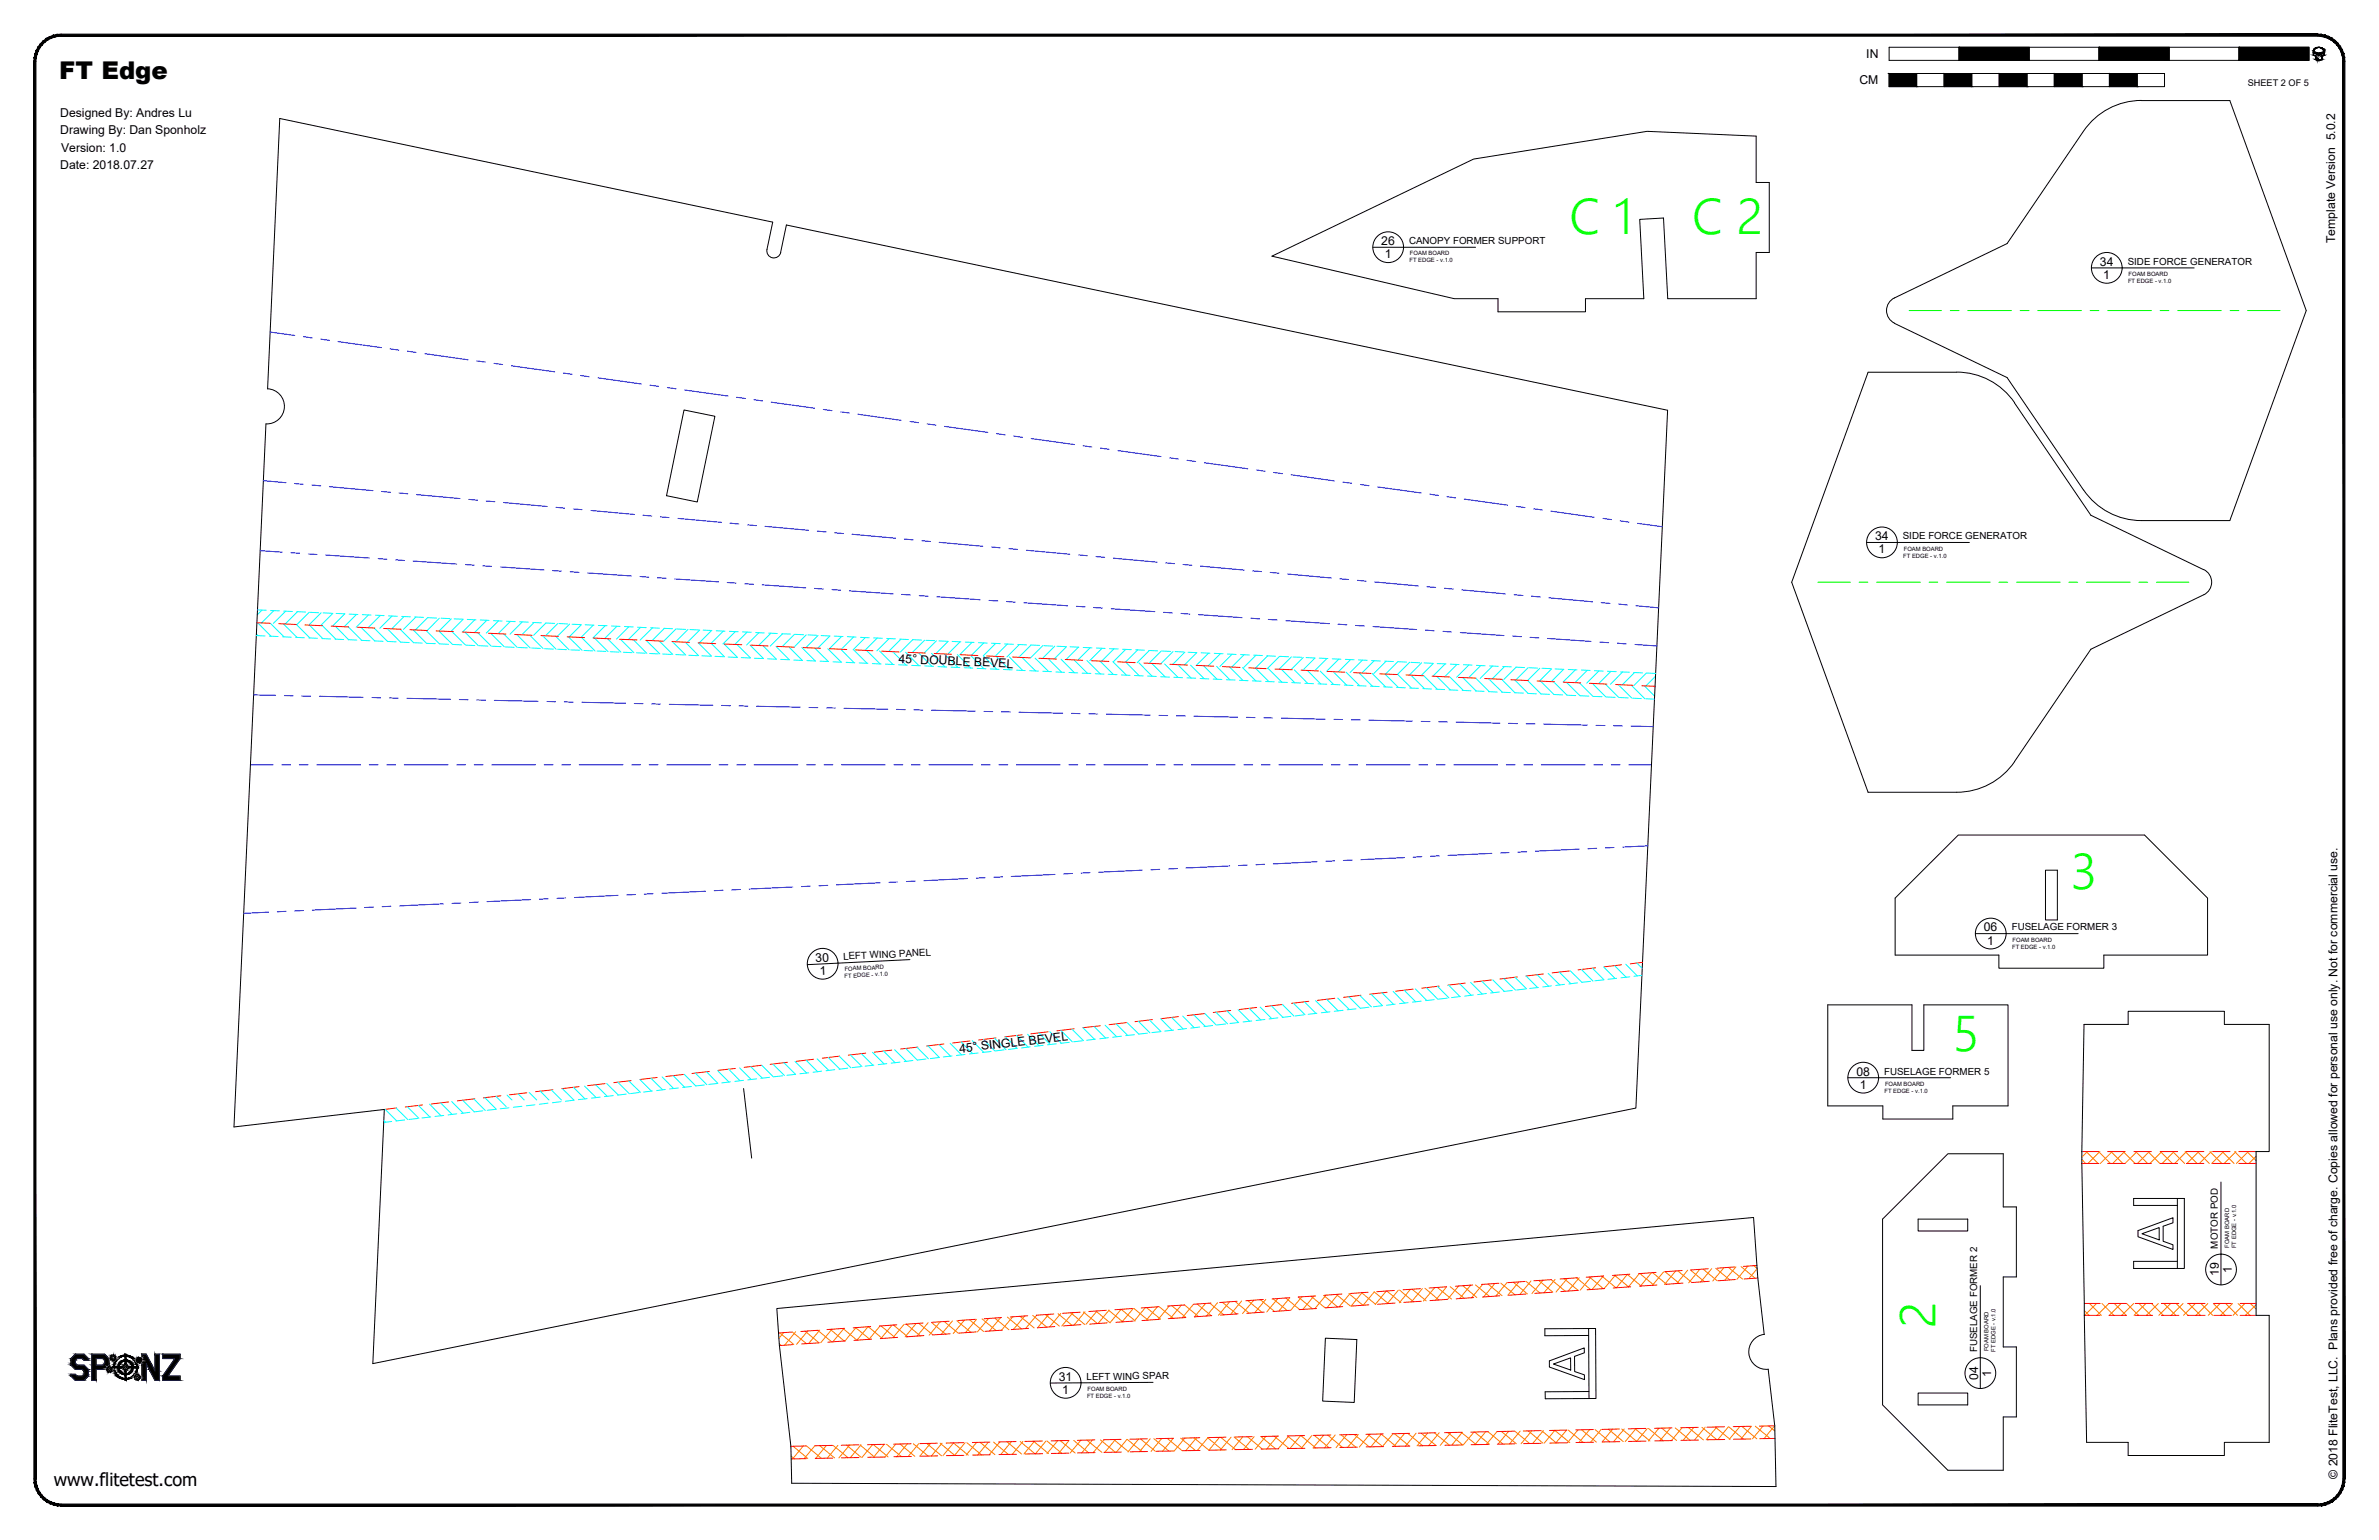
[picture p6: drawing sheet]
<svg xmlns="http://www.w3.org/2000/svg" width="864mm" height="559mm" viewBox="0 0 864 559" stroke-linecap="round" stroke-linejoin="round" font-family="sans-serif">
<defs><g id="words">
<g font-size="18.1" fill="#0f0">
<text x="569.7" y="85.1">C 1</text>
<text x="614.3" y="85.1">C 2</text>
<text x="751.8" y="322.5">3</text>
<text x="708.9" y="381.2">5</text>
<text x="702.6" y="482" transform="rotate(-90 702.6 482)">2</text>
</g>
<text font-size="8.9" x="21.5" y="28.6">FT Edge</text>
<text font-size="6.6" x="19.5" y="539.1">www.flitetest.com</text>
<g font-size="4.4">
<text x="677.5" y="21.1">IN</text>
<text x="675" y="30.6">CM</text>
<text x="21.9" y="42.4">Designed By: Andres Lu</text>
<text x="21.9" y="48.8">Drawing By: Dan Sponholz</text>
<text x="22.2" y="55.1">Version: 1.0</text>
<text x="21.9" y="61.5">Date: 2018.07.27</text>
<text x="501.4" y="88.9">26</text>
<text x="847.7" y="88.2" transform="rotate(-90 847.7 88.2)">Template Version 5.0.2</text>
<text x="502.7" y="93.7">1</text>
<text x="762.3" y="96.4">34</text>
<text x="763.5" y="101.2">1</text>
<text x="680.7" y="196">34</text>
<text x="681.9" y="200.8">1</text>
<text x="326.1" y="240.4" transform="rotate(3 326.1 240.4)">45° DOUBLE BEVEL</text>
<text x="720.2" y="338">06</text>
<text x="721.4" y="342.7">1</text>
<text x="296.1" y="349.1" transform="rotate(-2 296.1 349.1)">30</text>
<text x="297.6" y="353.8" transform="rotate(-2 297.6 353.8)">1</text>
<text x="348.4" y="382" transform="rotate(-7 348.4 382)">45° SINGLE BEVEL</text>
<text x="673.9" y="390.3">08</text>
<text x="675.1" y="395">1</text>
<text x="810.2" y="461.9" transform="rotate(-90 810.2 461.9)">1</text>
<text x="805.4" y="463.1" transform="rotate(-90 805.4 463.1)">19</text>
<text x="384.3" y="501">31</text>
<text x="718.1" y="500.8" transform="rotate(-90 718.1 500.8)">04</text>
<text x="722.8" y="499.5" transform="rotate(-90 722.8 499.5)">1</text>
<text x="385.6" y="505.8">1</text>
<text x="848.5" y="536.6" transform="rotate(-90 848.5 536.6)">© 2018 FliteTest, LLC. Plans provided free of charge. Copies allowed for personal use only. Not for commercial use.</text>
</g>
<g font-size="3.5">
<text x="511.5" y="88.6">CANOPY FORMER SUPPORT</text>
<text x="772.4" y="96.1">SIDE FORCE GENERATOR</text>
<text x="690.7" y="195.7">SIDE FORCE GENERATOR</text>
<text x="730.3" y="337.6">FUSELAGE FORMER 3</text>
<text x="306.2" y="348.3" transform="rotate(-3 306.2 348.3)">LEFT WING PANEL</text>
<text x="683.9" y="390">FUSELAGE FORMER 5</text>
<text x="805.1" y="453" transform="rotate(-90 805.1 453)">MOTOR POD</text>
<text x="717.8" y="490.7" transform="rotate(-90 717.8 490.7)">FUSELAGE FORMER 2</text>
<text x="394.5" y="500.7">LEFT WING SPAR</text>
</g>
<text font-size="3.3" x="816" y="31.1">SHEET 2 OF 5</text>
<g font-size="2.1">
<text x="511.6" y="95.2">FT EDGE - v.1.0</text>
<text x="511.8" y="92.7">FOAM BOARD</text>
<text x="772.7" y="100.1">FOAM BOARD</text>
<text x="772.5" y="102.7">FT EDGE - v.1.0</text>
<text x="690.9" y="202.3">FT EDGE - v.1.0</text>
<text x="691.1" y="199.8">FOAM BOARD</text>
<text x="730.6" y="341.7">FOAM BOARD</text>
<text x="730.4" y="344.2">FT EDGE - v.1.0</text>
<text x="306.6" y="352.3" transform="rotate(-3 306.6 352.3)">FOAM BOARD</text>
<text x="306.6" y="354.8" transform="rotate(-3 306.6 354.8)">FT EDGE</text>
<text x="316.4" y="354.4" transform="rotate(-2 316.4 354.4)">- v.</text>
<text x="319.4" y="354.3" transform="rotate(-3 319.4 354.3)">1.0</text>
<text x="684.3" y="394">FOAM BOARD</text>
<text x="684.1" y="396.6">FT EDGE - v.1.0</text>
<text x="809.2" y="452.7" transform="rotate(-90 809.2 452.7)">FOAM BOARD</text>
<text x="811.7" y="452.9" transform="rotate(-90 811.7 452.9)">FT EDGE - v.1.0</text>
<text x="721.8" y="490.3" transform="rotate(-90 721.8 490.3)">FOAM BOARD</text>
<text x="724.4" y="490.5" transform="rotate(-90 724.4 490.5)">FT EDGE - v.1.0</text>
<text x="394.6" y="507.3">FT EDGE</text>
<text x="394.8" y="504.7">FOAM BOARD</text>
<text x="404.4" y="507.2" transform="rotate(-1 404.4 507.2)">- v.</text>
<text x="407.4" y="507.2">1.0</text>
</g>
</g></defs>
<!-- layer: 03 CREASE -->
<g fill="none" stroke="#00f" stroke-width=".36">
<path d="M98 120.5l9 1.2M110.2 122.2l3.1 .4M116.4 123.1l3.2 .4M122.7 124l15.8 2.1M141.6 126.6l3.2 .4M147.9 127.4l3.2 .5M154.2 128.3l15.7 2.3M173 131l3.2 .4M179.3 131.8l3.2 .5M185.6 132.7l15.8 2.2M204.5 135.4l3.2 .4M210.8 136.3l3.1 .4"/>
<path d="M217.1 137.1l15.7 2.2M236 139.8l3.1 .4M242.3 140.6l3.1 .5M248.6 141.5l15.7 2.2M267.4 144.2l3.1 .4M273.7 145l3.1 .5M280 145.9l15.7 2.2M298.9 148.6l3.1 .4M305.2 149.5l3.1 .4M311.4 150.3l15.7 2.2M330.3 152.9l3.1 .5M336.6 153.8l3.1 .5"/>
<path d="M342.9 154.7l15.7 2.2M361.8 157.3l3.1 .5M368 158.2l3.2 .5M374.3 159.1l15.7 2.2M95.6 174.4l8.2 .8M106.9 175.5l3.2 .3M113.3 176l3.1 .3M119.6 176.6l15.8 1.4M138.6 178.3l3.1 .3M144.9 178.9l3.1 .3M151.2 179.5l15.8 1.4M393.2 161.8l3.1 .4"/>
<path d="M399.5 162.6l3.1 .5M405.8 163.5l15.7 2.2M424.6 166.1l3.2 .5M430.9 167l3.1 .5M437.2 167.9l15.7 2.2M456.1 170.5l3.2 .5M462.4 171.4l3.1 .5M468.7 172.3l15.7 2.2M487.5 175l3.2 .4M493.8 175.8l3.2 .4M500.1 176.7l15.8 2.2M519 179.3l3.1 .5"/>
<path d="M94.5 199.8l7.9 .6M170.2 181.2l3.1 .3M176.5 181.8l3.1 .3M182.8 182.4l15.8 1.4M201.8 184.1l3.1 .3M208.1 184.7l3.2 .2M214.5 185.2l15.7 1.5M233.4 187l3.2 .3M239.7 187.6l3.2 .2M246.1 188.1l15.8 1.4M265 189.8l3.2 .3M271.4 190.4l3.1 .3"/>
<path d="M277.7 191l15.8 1.4M296.7 192.7l3.1 .3M303 193.3l3.2 .3M309.3 193.9l15.8 1.4M328.3 195.6l3.2 .3M334.6 196.2l3.2 .3M340.9 196.8l15.9 1.4M359.9 198.5l3.2 .3M366.2 199.1l3.2 .3M372.6 199.7l15.8 1.4M525.3 180.2l3.1 .5M531.5 181.1l15.8 2.2"/>
<path d="M550.4 183.7l3.2 .5M556.7 184.6l3.2 .4M563 185.5l15.7 2.2M581.9 188.1l3.1 .5M588.1 189l3.2 .4M594.4 189.9l9 1.2M105.6 200.6l3.1 .2M111.9 201l3.2 .2M118.3 201.4l15.8 1.1M137.3 202.7l3.1 .2M143.6 203.1l3.2 .3M150 203.6l15.8 1.1"/>
<path d="M169 204.9l3.2 .2M175.3 205.3l3.2 .2M181.6 205.7l15.9 1.1M200.6 207.1l3.2 .2M207 207.5l3.2 .2M213.3 207.9l15.9 1.1M232.3 209.2l3.2 .2M238.7 209.6l3.1 .2M245 210.1l15.8 1M264 211.4l3.2 .2M270.3 211.8l3.2 .2M276.7 212.2l15.8 1.1"/>
<path d="M295.7 213.5l3.2 .3M302 214l3.2 .2M308.3 214.4l15.9 1.1M327.3 215.7l3.2 .2M333.7 216.1l3.2 .2M340 216.5l15.9 1.1M359 217.9l3.2 .2M365.4 218.3l3.2 .2M371.7 218.7l15.9 1.1M391.5 201.4l3.2 .2M397.8 201.9l3.2 .3M404.2 202.5l15.8 1.5"/>
<path d="M423.1 204.2l3.2 .3M429.5 204.8l3.2 .3M435.8 205.4l15.8 1.5M454.8 207.2l3.2 .2M461.1 207.7l3.2 .3M467.4 208.3l15.8 1.4M486.4 210l3.2 .3M492.7 210.6l3.2 .3M499 211.2l15.9 1.4M518 212.9l3.2 .3M524.3 213.5l3.2 .3M530.7 214.1l15.8 1.4"/>
<path d="M549.6 215.8l3.2 .3M555.9 216.3l3.2 .3M562.3 216.9l15.8 1.5M581.2 218.7l3.2 .3M587.6 219.2l3.2 .3M593.9 219.8l8.2 .8M390.7 220l3.2 .2M397 220.5l3.2 .2M403.4 220.9l15.8 1M422.4 222.2l3.2 .2M428.7 222.6l3.2 .2M435.1 223l15.8 1.1"/>
<path d="M454.1 224.3l3.2 .3M460.4 224.8l3.2 .2M466.7 225.2l15.9 1.1M485.7 226.5l3.2 .2M492.1 227l3.2 .1M498.4 227.3l15.9 1.1M517.4 228.6l3.2 .3M523.8 229.1l3.1 .2M530.1 229.5l15.9 1.1M549.1 230.8l3.2 .2M555.4 231.3l3.2 .2M561.8 231.7l15.8 1.1"/>
<path d="M580.8 233l3.2 .2M587.1 233.4l3.2 .2M593.4 233.8l8 .6M92.1 252.2l8 .1M103.2 252.4l3.2 .1M109.6 252.6h3.2M115.9 252.6l15.9 .4M135 253.1l3.2 .1M141.3 253.2l3.2 .1M147.7 253.4l15.9 .3M166.7 253.8l3.2 .1M173.1 254h3.2"/>
<path d="M179.4 254.1l15.9 .4M198.5 254.5l3.2 .1M204.8 254.7l3.2 .1M211.2 254.8l15.9 .4M230.2 255.3h3.2M236.6 255.4l3.2 .1M242.9 255.6l15.9 .3M261.9 256l3.2 .1M268.3 256.1l3.2 .1M274.6 256.3l15.9 .3M293.7 256.7l3.2 .1M300 256.9h3.2"/>
<path d="M306.4 257l15.9 .4M325.4 257.4l3.2 .1M331.8 257.6l3.2 .1M338.1 257.7l15.9 .4M357.2 258.2h3.2M363.6 258.3l3.1 .1M369.9 258.5l15.9 .3M389 258.9l3.1 .1M395.3 259l3.2 .1M401.7 259.1l15.8 .4M420.7 259.6h3.2M427.1 259.7l3.1 .1"/>
<path d="M433.4 259.9l15.9 .3M90.9 277.5h8.2M102.3 277.5h3.2M108.6 277.5h3.2M115 277.5h15.9M134 277.5h3.2M140.4 277.5h3.2M146.7 277.5h15.9M165.8 277.5h3.2M172.2 277.5h3.1M178.5 277.5h15.9M197.6 277.5h3.1"/>
<path d="M203.9 277.5h3.2M210.3 277.5h15.8M229.3 277.5h3.2M235.7 277.5h3.1M242 277.5h15.9M261.1 277.5h3.1M267.4 277.5h3.2M273.8 277.5h15.8M292.8 277.5h3.2M299.2 277.5h3.1M305.5 277.5h15.9M324.6 277.5h3.1"/>
<path d="M330.9 277.5h3.2M337.3 277.5h15.8M356.3 277.5h3.2M362.7 277.5h3.1M369 277.5h15.9M388.1 277.5h3.1M394.4 277.5h3.2M400.8 277.5h15.8M419.8 277.5h3.2M426.2 277.5h3.1M432.5 277.5h15.9M451.6 277.5h3.1"/>
<path d="M452.5 260.3l3.1 .1M457.9 277.5h3.2M458.8 260.4l3.2 .1M464.3 277.5h15.8M465.2 260.6l15.8 .4M483.3 277.5h3.2M484.2 261l3.2 .1M489.7 277.5h3.1M490.6 261.2h3.1M496 277.5h15.9M496.9 261.3l15.8 .4M515.1 277.5h3.1"/>
<path d="M515.9 261.8h3.2M521.4 277.5h3.2M522.3 261.9l3.1 .1M527.8 277.5h15.8M528.6 262l15.9 .4M546.8 277.5h3.2M547.7 262.5l3.1 .1M553.2 277.5h3.1M554 262.6l3.2 .1M559.5 277.5h15.9M560.4 262.8l15.8 .3M578.6 277.5h3.1"/>
<path d="M579.4 263.2l3.2 .1M584.9 277.5h3.2M585.8 263.3l3.1 .1M591.3 277.5h8.2M592.1 263.5l8 .2M332.2 319.7l-3.2 .2M351.2 318.8l-15.8 .8M357.6 318.5l-3.2 .1M363.9 318.2l-3.1 .1M382.9 317.3l-15.8 .7M389.3 316.9l-3.2 .2M395.6 316.6l-3.1 .2"/>
<path d="M414.6 315.8l-15.8 .7M421 315.5l-3.2 .1M427.4 315.2l-3.2 .1M446.4 314.2l-15.9 .8M452.8 313.9l-3.2 .2M459.1 313.6l-3.2 .2M478.1 312.7l-15.9 .8M484.5 312.4l-3.2 .1M490.8 312.1l-3.2 .1M509.8 311.2l-15.8 .7M516.2 310.8l-3.2 .2M522.5 310.5l-3.2 .2"/>
<path d="M541.6 309.7l-15.9 .7M547.9 309.4l-3.2 .1M554.2 309.1l-3.2 .1M573.3 308.1l-15.9 .8M579.6 307.8l-3.2 .2M586 307.5l-3.2 .2M598.2 306.9l-9.1 .5M97.5 331l-9 .4M103.8 330.7l-3.1 .1M110.2 330.4l-3.2 .1M129.2 329.5l-15.8 .7M135.6 329.2l-3.2 .1"/>
<path d="M141.9 328.9l-3.2 .1M160.9 328l-15.8 .7M167.3 327.7l-3.2 .1M173.6 327.3l-3.1 .2M192.6 326.4l-15.8 .8M199 326.1l-3.2 .2M205.3 325.8l-3.1 .2M224.4 324.9l-15.9 .8M230.7 324.6l-3.1 .1M237 324.3l-3.1 .1M256.1 323.4l-15.9 .7M262.4 323l-3.1 .2"/>
<path d="M268.8 322.8l-3.2 .1M287.8 321.9l-15.8 .7M294.1 321.6l-3.1 .1M300.5 321.3l-3.2 .1M319.5 320.3l-15.8 .8M325.8 320l-3.1 .2"/>
</g>
<!-- layer: 01 CUT -->
<g fill="none" stroke="#000" stroke-width=".36">
<path d="M756.3 47.6l-27.7 40.8-40.9 19.7M756.4 47.6a25.2 25.2 0 0 1 21-11.1h32.1l27.7 76.2-27.7 76.2h-32.1a25.4 25.4 0 0 1-21-11.1l-27.8-40.8-40.9-19.7M461.7 93l73.2-35.3 63-10 39.6 1.7v16.8h4.8v25.4h-4.8v16.8h-32.1l-1.5-29.3-8.7 .5 1.5 28.8h-21.2v4.7h-31.7v-4.7h-15.9zM687.7 108.1a5.1 5.1 0 0 0-2.9 4.6 5.1 5.1 0 0 0 2.9 4.6M97.1 141.1l4.5-98.1 178.9 37.6-2.1 9.9a2.53 2.53 0 0 0 2 3 2.53 2.53 0 0 0 3-1.9l2.1-10 319.9 67.3-11.6 253.2-458.5 92.7 4.2-92.2-54.6 6.3 11.6-255.1M97.2 141.1a6.4 6.4 0 0 1 6 6.6 6.4 6.4 0 0 1-6.6 6.1M248.3 148.8l11.2 2.2-6.4 31.2-11.1-2.3zM731.3 146.2l27.7 40.8 40.9 19.7M731.3 146.1a25.4 25.4 0 0 0-21-11.1l-32.2 .1-27.7 76.2 27.7 76.2h32.2a25.4 25.4 0 0 0 21-11.2M799.9 215.8l-40.9 19.8-27.7 40.8M800 206.7a5.1 5.1 0 0 1 2.9 4.5 5.1 5.1 0 0 1-2.9 4.6M742.5 315.8h4.3v18h-4.3z"/>
<path d="M688 325.9l22.9-22.9h67.6l22.9 22.9v20.7h-37.7v4.7h-38.1v-4.7h-37.6zM663.5 364.6h30.6v16.5h4.3v-16.5h30.5v36.7h-20v4.7h-25.4v-4.7h-20zM756.5 371.7h16v-4.7h35v4.7h16.2v46.2h-4.7v59.4h4.7v46.1h-16.2v4.7h-35v-4.7h-15l-.9-46.1a1653.4 1653.4 0 0 1-.1-105.6zM269.9 395l3 25.2M707.1 418.6h20.1v19.3h4.8v25.4h-4.8v25.4h4.8v25.4h-4.8v19.4h-20.1l-23.7-23.7v-67.4zM696.3 442.4h18v4.3h-18zM481.1 485.6l11.4 .5-.9 22.8-11.5-.5zM640.5 484.2a6.4 6.4 0 0 0-5.6 7 6.4 6.4 0 0 0 7 5.6l2.4 20.6 .4 22-357.3-1.2-.3-13.4-4.2-36.5-.9-13.5 354.6-33 1.5 21.9 2.3 20.5M696.3 505.5h18v4.3h-18z"/>
</g>
<!-- layer: 04 BEVEL -->
<g fill="none" stroke="#0ff" stroke-width=".36">
<path d="M93.1 230l.6 .6M93.1 230.6l3.1 .2M93.5 221.3l3.1 .1M93.5 226l4.9 4.9M95.1 221.4l-1.7 1.7M97.8 230.8l3.2 .2M98.2 226.2l4.9 4.9M98.2 221.5l3.2 .1M99.4 221.6l-4.5 4.5M102.5 231.1l3.2 .1M102.9 226.4l4.9 4.9M103 221.7l3.2 .2"/>
<path d="M103.7 221.8l-4.5 4.4M107.3 231.3l3.2 .1M107.6 226.6l4.9 4.9M107.8 221.9l3.1 .2M108 221.9l-4.5 4.5M112.1 231.5l3.1 .1M112.3 222.1l-4.5 4.5M112.3 226.8l4.9 4.9M112.5 222.2l3.2 .1M116.6 222.3l-4.5 4.5M116.8 231.7l3.2 .2M117 227.1l4.9 4.8"/>
<path d="M117.3 222.4l3.2 .1M120.9 222.5l-4.5 4.5M121.6 231.9l3.2 .2M121.7 227.2l4.9 5M122 222.6l3.2 .1-4.5 4.5M126.4 232.1l3.1 .2M126.4 227.4l4.9 5M126.8 222.8l3.1 .2M129.4 222.9l-4.4 4.5M131.1 227.7l4.9 4.9M131.1 232.4l3.2 .1M131.5 223l3.2 .2"/>
<path d="M133.8 223.1l-4.5 4.5M135.8 227.9l4.9 4.9M135.9 232.6l3.2 .1M136.3 223.2l3.2 .2M138.1 223.3l-4.5 4.5M140.5 228.1l4.9 4.9 3.1 .2M140.6 232.8l3.2 .1M141 223.5l3.2 .1M142.3 223.5l-4.4 4.5M145.3 228.3l4.8 4.9 3.2 .2M145.8 223.7l3.2 .1M146.7 223.7l-4.5 4.5"/>
<path d="M150 228.5l4.8 5M150.6 223.9l3.1 .1M150.9 223.9l-4.4 4.5M154.6 228.7l4.9 4.9M154.9 233.5h3.2M155.2 224.1l-4.4 4.5M155.3 224.1l3.2 .2M159.5 224.3l-4.4 4.5M159.6 233.6l3.2 .2M160.1 224.3l3.2 .2M163.8 224.5l-4.4 4.5 4.9 4.8M164.1 229.2l4.9 4.8"/>
<path d="M164.4 233.8l3.2 .2M164.9 224.6l3.1 .1M168.1 224.7l-4.4 4.5M168.8 229.4l4.8 4.9M169.2 234.1l3.1 .1M169.6 224.8l3.2 .1M172.4 224.9l-4.5 4.4M173.5 229.6l4.9 4.9M173.9 234.3l3.2 .1M174.3 225l3.2 .1M176.7 225.1l-4.5 4.4M178.2 229.8l4.9 4.9"/>
<path d="M178.7 234.5l3.2 .1M179.1 225.2l3.2 .2M181 225.3l-4.5 4.4M182.9 230l4.9 4.9M183.5 234.7l3.1 .2M183.9 225.4l3.1 .2M185.3 225.5l-4.5 4.4M187.6 230.2l4.9 4.9M188.2 234.9l3.2 .2M188.6 225.6l3.2 .2M189.6 225.7l-4.5 4.4M192.3 230.5l4.9 4.8"/>
<path d="M193 235.1l3.2 .2M193.4 225.9l3.2 .1M193.9 225.9l-4.5 4.4M197 230.7l4.9 4.9M197.7 235.4l3.2 .1M198.1 226.1l3.2 .1M198.2 226.1l-4.5 4.4M201.7 230.9l4.9 4.9M202.5 226.3l-4.5 4.4M202.5 235.6l3.1 .1M202.9 226.3l3.2 .1M206.4 231.1l4.9 4.9"/>
<path d="M206.8 226.5l-4.5 4.4M207.2 235.8l3.2 .1M207.7 226.5l3.1 .2M211 226.7l-4.4 4.4M211.1 231.3l4.9 4.9M212 236l3.2 .2M212.4 226.7l3.2 .2M215.4 226.9l-4.5 4.4M215.8 231.5l4.9 4.9M216.8 236.2l3.1 .2M217.2 227l3.2 .1M219.7 227.1l-4.5 4.4"/>
<path d="M220.5 231.8l4.9 4.8M221.5 236.5l3.2 .1M222 227.1l3.1 .2M223.9 227.2l-4.4 4.5M225.2 232l4.9 4.8M226.3 236.7l3.2 .1M226.7 227.3l3.1 .2M228.3 227.4l-4.5 4.5M229.9 232.2l4.9 4.9M231 236.9l3.2 .1M231.4 227.6l3.2 .1M232.5 227.6l-4.4 4.5"/>
<path d="M234.6 232.4l4.9 4.9M235.8 237.1l3.2 .2M236.2 227.8l3.2 .1M236.8 227.8l-4.4 4.5M239.3 232.6l4.9 4.9M240.6 237.3l3.1 .2M241 228l3.1 .1M241.2 228l-4.5 4.5M244 232.8l4.9 4.9M245.3 237.5l3.2 .2M245.4 228.2l-4.4 4.5M245.7 228.2l3.2 .2"/>
<path d="M248.8 233l4.8 4.9M249.7 228.4l-4.4 4.5M250 237.8l3.2 .1M250.5 228.4l3.2 .2M253.5 233.3l4.8 4.8M254 228.6l-4.5 4.5M254.8 238l3.2 .1M255.2 228.6l3.2 .2M258.2 233.5l4.8 4.9M258.3 228.8l-4.4 4.5M259.6 238.2l3.1 .1M260 228.9l3.2 .1"/>
<path d="M262.6 229l-4.5 4.5M262.8 233.6l5 5M264.3 238.4l3.2 .2M264.8 229.1l3.1 .1M266.9 229.2l-4.5 4.4M267.6 233.9l4.9 4.9M269.1 238.6l3.2 .2M269.5 229.3l3.2 .1M271.2 229.4l-4.4 4.4M272.3 234.1l4.9 4.9M273.9 238.9l3.1 .1M274.3 229.5l3.1 .2"/>
<path d="M275.5 229.6l-4.5 4.4M277 234.3l4.8 4.9M278.6 239.1l3.2 .1M279 229.7l3.2 .2M279.8 229.8l-4.5 4.4M281.7 234.5l4.9 4.9-3.2-.1M283.8 230l3.2 .1M284.1 230l-4.5 4.4M286.4 234.7l4.9 5M288.1 239.5l3.2 .2M288.4 230.2l-4.5 4.4M288.5 230.2l3.2 .1"/>
<path d="M291.1 234.9l4.9 4.9M292.7 230.4l-4.5 4.4M292.9 239.7l3.2 .1M293.3 230.4l3.2 .1M295.8 235.2l4.9 4.8M297 230.6l-4.5 4.4M297.7 239.9l3.1 .1M298.1 230.6l3.1 .2M300.5 235.4l4.9 4.8M301.3 230.8l-4.5 4.4M302.8 230.8l3.2 .2M305.2 235.6l4.9 4.9"/>
<path d="M305.6 230.9l-4.5 4.5M307.6 231l3.2 .2M309.9 231.1l-4.5 4.5M309.9 235.8l4.9 4.9M312.4 231.3l3.1 .1M314.1 231.3l-4.4 4.5M314.6 236l4.9 4.9M317.1 231.5l3.2 .1M318.5 231.5l-4.5 4.5M319.3 236.2l4.9 4.9M321.9 231.7l3.2 .1M322.8 231.7l-4.5 4.5"/>
<path d="M324 236.4l4.9 4.9M326.6 231.9l3.2 .2M327 231.9l-4.4 4.5M328.7 236.7l4.9 4.8M333.4 236.9l4.9 4.9M334.5 232.3l-3.1-.2-4.5 4.5M335.6 232.3l-4.4 4.5M336.1 232.4l3.2 .1M338.1 237.1l4.9 4.9M339.9 232.5l-4.4 4.5M340.9 232.6l3.2 .1M342.8 237.3l4.9 4.9"/>
<path d="M344.2 232.7l-4.5 4.5M345.6 232.8l3.2 .1M347.5 237.5l4.9 4.9M348.5 232.9l-4.4 4.5M350.4 233l3.2 .1M352.2 237.7l5 4.9M352.8 233.1l-4.4 4.5M355.2 233.2l3.1 .2M357.1 233.3l-4.5 4.5M359.9 233.4l3.2 .1M361.4 233.5l-4.4 4.5 4.8 4.8M361.7 238.2l4.8 4.8"/>
<path d="M364.7 233.6l3.2 .2M365.7 233.7l-4.5 4.5M366.4 238.4l4.8 4.9M369.5 233.8l3.1 .2M370 233.9l-4.5 4.5M371 238.6l5 4.9M374.2 234l3.2 .2M374.3 234l-4.4 4.5M375.8 238.8l4.9 4.9M378.6 234.2l-4.5 4.5M378.9 234.3l3.2 .1M380.5 239l4.9 4.9"/>
<path d="M382.9 234.4l-4.5 4.5M383.7 234.5l3.2 .1M385.2 239.2l4.8 4.9M387.2 234.6l-4.5 4.5M388.5 234.7l3.1 .1M389.9 239.5l4.9 4.8M391.5 234.8l-4.5 4.5M393.2 234.9l3.2 .2M394.6 239.7l4.9 4.9M395.7 235l-4.4 4.5M398 235.1l3.2 .2M399.3 239.8l4.9 5"/>
<path d="M400.1 235.2l-4.5 4.5M402.7 235.4l3.2 .1M404.4 235.4l-4.5 4.5M407.5 235.6l3.2 .1M408.6 235.6l-4.4 4.5M412.3 235.8l3.1 .1M413 235.8l-4.5 4.5M417 236l3.2 .2M417.2 236l-4.4 4.5M421.5 236.2l-4.4 4.5M421.8 236.2l3.2 .2M425.8 236.4l-4.5 4.5"/>
<path d="M426.6 236.4l3.1 .2M430.1 236.6l-4.4 4.5M431.3 236.7l3.1 .1-4.4 4.5M436 236.9l3.2 .1M438.7 237l-4.5 4.4M440.8 237.1l3.2 .1M443 237.2l-4.4 4.4M445.6 237.3l3.1 .2M447.3 237.4l-4.5 4.4M450.3 237.5l3.2 .2M451.6 237.6l-4.5 4.4M455.1 237.7l3.2 .2"/>
<path d="M455.9 237.8l-4.4 4.4M459.8 238l3.2 .1M460.2 238l-4.5 4.4 4.9 4.9M464.5 238.2l-4.5 4.4M464.6 238.2l3.2 .1M468.8 238.4l-4.5 4.4M469.4 238.4l3.1 .1M473.1 238.6l-4.5 4.4M474.1 238.6l3.2 .2M477.4 238.8l-4.5 4.4M478.9 238.8l3.1 .2M481.7 239l-4.5 4.4"/>
<path d="M483.6 239.1l3.2 .1M486 239.2l-4.5 4.4M488.4 239.3l3.1 .1M490.3 239.4l-4.5 4.4M493.1 239.5l3.2 .1M494.6 239.6l-4.5 4.4M497.9 239.7l3.2 .1M498.8 239.8l-4.4 4.4M502.7 239.9l3.1 .1M503.2 239.9l-4.5 4.5M302.4 240.1l3.2 .2M307.1 240.3l3.2 .2"/>
<path d="M311.9 240.5l3.2 .2M316.7 240.8l3.1 .1M321.4 241l3.2 .1M326.2 241.2l3.2 .1M331 241.4l3.1 .2M335.7 241.6l3.2 .2M340.5 241.9l3.2 .1M345.2 242.1l3.2 .1M350 242.3l3.1 .1M354.7 242.5l3.2 .2M359.5 242.7l3.2 .2M364.2 242.9l3.2 .2"/>
<path d="M369 243.2l3.2 .1M373.8 243.4l3.1 .1M378.5 243.6l3.2 .1M383.3 243.8l3.2 .2M388.1 244l3.1 .2M392.8 244.3l3.2 .1M397.6 244.5l3.2 .1M402.3 244.7l3.2 .1M404 240.1l4.9 4.9M407.1 244.9l3.1 .2M408.7 240.3l4.9 4.9M411.8 245.1l3.2 .2"/>
<path d="M413.4 240.5l4.9 4.9M416.6 245.3l3.2 .2M418.1 240.7l4.9 4.9M421.3 245.6l3.2 .1M422.8 240.9l4.9 5M426.1 245.8l3.2 .1M427.5 241.1l4.9 5M430.9 246l3.1 .1M432.2 241.4l4.9 4.8M435.6 246.2l3.2 .1M436.9 241.6l4.9 4.8M440.4 246.4l3.2 .1"/>
<path d="M441.6 241.8l4.9 4.9M445.2 246.6l3.1 .1M446.4 242l4.8 4.9M449.9 246.8l3.1 .2M451 242.2l4.9 4.9M454.6 247l3.2 .2M459.4 247.3l3.2 .1M460.4 242.6l5 4.9M464.2 247.5l3.1 .1M465.2 242.9l4.8 4.8M468.9 247.7l3.2 .1M469.9 243.1l4.8 4.9"/>
<path d="M473.7 247.9l3.2 .2M474.6 243.3l4.8 4.9M478.4 248.1l3.2 .2M479.2 243.5l5 4.9M483.2 248.3l3.2 .2M484 243.7l4.9 4.9M488 248.6l3.2 .1M488.7 243.9l4.9 4.9M492.7 248.8l3.2 .1M493.4 244.2l4.8 4.8M497.5 249l3.2 .1M498.1 244.4l4.9 4.8"/>
<path d="M502.3 249.2l3.1 .2M502.8 244.6l4.9 4.9M507 249.4l3.2 .2M507.5 244.8l4.9 4.9M510.6 240.2l-3.2-.1-4.4 4.5M511.7 240.3l-4.4 4.5M511.7 249.7l3.2 .1M512.2 245l4.9 4.9M512.2 240.3l3.2 .2M516.1 240.5l-4.5 4.5M516.5 249.9l3.2 .1M516.9 245.2l4.9 4.9"/>
<path d="M516.9 240.5l3.2 .2M520.3 240.7l-4.4 4.5M521.3 250.1l3.1 .1M521.6 245.5l4.9 4.8M521.7 240.8l3.2 .1M524.6 240.9l-4.4 4.5M526 250.3l3.2 .2M526.3 245.7l4.9 4.8M526.5 241l3.1 .1M528.9 241.1l-4.5 4.5M530.8 250.5l3.2 .2M531 245.9l4.9 4.9"/>
<path d="M531.2 241.2l3.2 .1M533.2 241.3l-4.4 4.5M535.6 250.7l3.1 .2M535.7 246.1l4.9 4.9M535.9 241.4l3.2 .2M537.5 241.5l-4.4 4.5M540.3 251l3.2 .1M540.4 246.3l4.9 4.9M540.7 241.6l3.2 .2M541.8 241.7l-4.5 4.5M545.1 251.2l3.2 .1M545.1 246.5l4.9 4.9"/>
<path d="M545.5 241.8l3.1 .2M546.1 241.9l-4.4 4.4M549.8 246.7l4.9 4.9M549.8 251.4l3.2 .1M550.2 242.1l3.2 .1M550.4 242.1l-4.5 4.4M554.6 246.9l4.8 4.9M554.6 251.6l3.1 .2M554.7 242.3l-4.5 4.4M555 242.3l3.2 .1M559 242.5l-4.5 4.4M559.2 247.1l4.9 5 3.2 .1"/>
<path d="M559.3 251.8l3.2 .2M559.8 242.5l3.1 .1M563.3 242.7l-4.5 4.4M563.9 247.3l4.9 5 3.2 .1M564.5 242.7l3.2 .2M567.6 242.9l-4.5 4.4M568.6 247.6l5 4.9M569.3 242.9l3.2 .2M571.9 243.1l-4.5 4.4M573.4 247.8l4.8 4.8M573.6 252.5l3.2 .1M574.1 243.1l3.1 .2"/>
<path d="M576.2 243.2l-4.5 4.5M578.1 248l4.8 4.9M578.4 252.7l3.1 .1M578.8 243.4l3.2 .1M580.5 243.4l-4.5 4.5M582.8 248.2l4.8 4.9M583.1 252.9l3.2 .1M583.5 243.6l3.2 .1M584.8 243.6l-4.5 4.5M587.4 248.4l5 4.9M587.9 253.1l3.2 .1M588.3 243.8l3.2 .1"/>
<path d="M589 243.8l-4.4 4.5M592.2 248.6l4.9 4.9M592.7 253.3l3.1 .2M593.1 244l3.1 .2M593.3 244l-4.4 4.5M596.9 248.8l3.7 3.8M597.4 253.5l3.2 .2M597.7 244.2l-4.5 4.5M597.8 244.2l3.2 .2M600.9 245.4l-3.4 3.5M505.7 359.8l4.2 4.2M509.8 359.3l4.1 4.2"/>
<path d="M513.8 358.8l4.1 4.2M517.8 358.4l4.2 4.2M521.8 357.9l4.2 4.2M525.8 357.4l4.2 4.2M529.8 356.9l4.3 4.2M533.9 356.5l4.2 4.2M537.9 356l4.2 4.2M541.9 355.5l4.2 4.3M544.3 360l-3.2 .3M545.9 355.1l4.2 4.2M549 359.4l-3.1 .4M549.9 354.6l4.3 4.2"/>
<path d="M553.8 358.9l-3.2 .3M554 354.2l4.2 4.1M558 353.7l4.2 4.2M558.5 358.3l-3.2 .4M562 353.2l4.2 4.2M563.2 357.7l-3.1 .4M566 352.7l4.2 4.2M567.9 357.2l-3.1 .4M570 352.3l4.2 4.1 3.2-.3M572.7 356.6l-3.2 .4M574.1 351.8l4.2 4.2M578.1 351.3l4.2 4.2"/>
<path d="M582.1 350.8l4.2 4.2M582.1 355.5l-3.1 .4M586.1 350.4l4.2 4.2M586.9 355l-3.2 .3M590.2 349.9l4.1 4.2M591.6 354.5l-3.2 .3M594.2 349.4l1.9 2M596 353.9l-2.8 .4M332.8 380l4.2 4.2M336.9 379.5l4.1 4.2M340.9 379.1l4.1 4.1M344.9 378.6l4.2 4.2"/>
<path d="M348.9 378.1l4.2 4.2M352.9 377.6l4.2 4.2M357 377.2l4.2 4.1M361 376.7l4.2 4.2M365 376.2l4.2 4.2M369 375.7l4.2 4.3M373 375.3l4.2 4.2M374 379.9l-3.2 .3M377 374.8l4.3 4.2M378.7 379.3l-3.1 .4M381.1 374.3l4.2 4.3M383.4 378.8l-3.1 .3"/>
<path d="M385.1 373.8l4.2 4.3M388.2 378.2l-3.2 .4M389.1 373.4l4.2 4.2M392.9 377.7l-3.2 .3M393.1 372.9l4.2 4.2M397.1 372.5l4.3 4.2M397.6 377.1l-3.1 .4M401.2 372l4.2 4.2M402.3 376.5l-3.1 .4M405.2 371.5l4.2 4.2M407.1 376l-3.2 .4M409.2 371.1l4.2 4.1 3.1-.3"/>
<path d="M411.8 375.4l-3.2 .4M413.2 370.6l4.2 4.2M417.3 370.1l4.1 4.2M421.3 374.3l-3.2 .4M421.3 369.6l4.2 4.2M425.3 369.2l4.2 4.2M426 373.8l-3.2 .3M429.3 368.7l4.2 4.2M430.7 373.2l-3.1 .4M433.4 368.2l4.1 4.2M435.5 372.7l-3.2 .4M437.4 367.7l4.1 4.3"/>
<path d="M440.2 372.1l-3.1 .4M441.4 367.3l4.2 4.2M444.9 371.6l-3.1 .3M445.4 366.8l4.2 4.2M449.4 366.4l4.2 4.2M449.7 371l-3.2 .4M453.4 365.9l4.3 4.2M454.4 370.5l-3.1 .3M457.5 365.4l4.2 4.2M459.2 369.9l-3.2 .4M461.5 364.9l4.2 4.2M463.9 369.3l-3.2 .4"/>
<path d="M465.5 364.5l4.2 4.2M468.6 368.8l-3.1 .4M469.5 364l4.2 4.2M473.3 368.2l-3.1 .4M473.5 363.5l4.3 4.2M477.6 363.1l4.2 4.2M478.1 367.7l-3.2 .3M481.6 362.6l4.2 4.2M482.8 367.2l-3.2 .3M485.6 362.1l4.2 4.2M487.5 366.6l-3.1 .4M489.6 361.6l4.2 4.3 3.2-.4"/>
<path d="M492.2 366.1l-3.1 .3M493.6 361.2l4.2 4.2M497.6 360.7l4.3 4.2M501.7 360.3l4.2 4.1M501.7 364.9l-3.2 .4M506.4 364.4l-3.1 .4M511.1 363.8l-3.1 .4M515.9 363.3l-3.2 .3M520.6 362.7l-3.1 .4M525.4 362.2l-3.2 .3M530.1 361.6l-3.2 .4M534.8 361l-3.1 .4"/>
<path d="M539.6 360.5l-3.2 .4M164 399.7l4.1 4.2M168 399.3l4.2 4.1M172 398.8l4.2 4.2M176 398.3l4.2 4.2M180 397.8l3.8 3.7M184.1 397.4l1.7 1.8M188.1 396.9l2.2 2.3M192.1 396.4l2.7 2.8M196.1 395.9l3.2 3.3M200.1 395.5l3.7 3.7M203.7 399.7l-3.2 .4"/>
<path d="M204.1 395l4.3 4.2M208.2 394.5l4.2 4.3M208.4 399.2l-3.2 .4M212.2 394.1l4.2 4.2M213.1 398.7l-3.1 .3M216.2 393.6l4.2 4.2M217.8 398.1l-3.1 .4M220.2 393.1l4.2 4.2M222.6 397.6l-3.2 .3M224.2 392.7l4.3 4.2M227.3 397l-3.2 .4M228.3 392.2l4.2 4.2"/>
<path d="M232 396.4l-3.1 .4M232.3 391.7l4.2 4.2M236.3 391.3l4.2 4.1M236.8 395.9l-3.2 .4M240.4 390.8l4.1 4.2M241.5 395.3l-3.1 .4M244.4 390.3l4.2 4.2M246.2 394.8l-3.1 .3M248.4 389.8l4.2 4.2 3.1-.3M251 394.2l-3.2 .4M252.4 389.4l4.2 4.2M256.4 388.9l4.2 4.2"/>
<path d="M260.5 393.1l-3.2 .4M260.5 388.4l4.1 4.3M264.5 387.9l4.1 4.3M265.2 392.6l-3.2 .3M268.5 387.5l4.2 4.2M269.9 392l-3.1 .4M272.5 387l4.2 4.2M274.6 391.5l-3.1 .4M276.5 386.6l4.2 4.2M279.4 390.9l-3.2 .4M280.6 386.1l4.2 4.2M284.1 390.4l-3.2 .3"/>
<path d="M284.6 385.6l4.2 4.2M288.6 385.2l4.2 4.1M288.8 389.8l-3.1 .4M292.6 384.7l4.2 4.2M293.5 389.3l-3.1 .3M296.6 384.2l4.2 4.2M298.3 388.7l-3.2 .4M300.6 383.7l4.3 4.2M303 388.1l-3.2 .4M304.7 383.3l4.2 4.1M307.7 387.6l-3.1 .4M308.7 382.8l4.2 4.2"/>
<path d="M312.5 387l-3.2 .4M312.7 382.3l4.2 4.3M316.7 381.8l4.2 4.3M317.2 386.5l-3.2 .3M320.7 381.4l4.3 4.2M321.9 386l-3.1 .3M324.8 380.9l4.2 4.2M326.7 385.4l-3.2 .4M328.8 380.4l4.2 4.3 3.1-.4M331.4 384.8l-3.2 .4M340.9 383.7l-3.2 .4M345.6 383.2l-3.2 .3"/>
<path d="M350.3 382.6l-3.1 .4M355.1 382.1l-3.2 .3M359.8 381.5l-3.2 .4M364.5 380.9l-3.1 .4M369.3 380.4l-3.2 .4M139.4 406.5l.6 .7M139.8 402.5l4.2 4.2M142.2 406.9l-2.9 .4M143.8 402.1l4.2 4.1M146.9 406.4l-3.2 .3M147.8 401.6l4.3 4.2M151.6 405.8l-3.1 .4"/>
<path d="M151.9 401.1l4.2 4.2M155.9 400.6l4.2 4.3M156.4 405.3l-3.2 .4M159.9 400.2l4.2 4.2M161.1 404.8l-3.2 .3M165.8 404.2l-3.1 .4M170.6 403.6l-3.2 .4M175.3 403.1l-3.2 .4M180 402.5l-3.1 .4M184.8 402l-3.2 .3M189.5 401.4l-3.2 .4M194.2 400.9l-3.1 .3"/>
<path d="M198.9 400.3l-3.1 .4"/>
</g>
<!-- layer: 02 SCORE -->
<g fill="none" stroke="#f00" stroke-width=".36">
<path d="M93.3 226l4.7 .2M101.2 226.3l6.4 .3M110.7 226.8l6.3 .3M120.2 227.2l6.4 .3M129.7 227.6l6.4 .3M139.3 228l6.3 .3M148.8 228.5l6.3 .3M158.3 228.9l6.3 .3M167.8 229.3l6.3 .3M177.3 229.8l6.4 .3M186.8 230.2l6.4 .3M196.4 230.6l6.3 .3"/>
<path d="M205.9 231.1l6.3 .3M215.4 231.5l6.3 .3M224.9 232l6.3 .2M234.4 232.4l6.4 .3M243.9 232.8l6.4 .3M253.5 233.3l6.3 .2M262.9 233.7l6.4 .2M272.5 234.1l6.3 .3M282 234.5l6.3 .3M291.5 235l6.4 .2M301 235.4l6.4 .3M310.6 235.8l6.3 .3"/>
<path d="M320 236.3l6.4 .3M329.6 236.7l6.3 .3M339.1 237.1l6.3 .3M348.6 237.6l6.4 .3M358.1 238l6.3 .3M367.6 238.4l6.4 .3M377.1 238.9l6.4 .3M386.7 239.3l6.3 .3M396.2 239.8l6.3 .2M405.7 240.1l6.4 .3M415.2 240.6l6.3 .3M424.7 241l6.4 .3"/>
<path d="M434.2 241.4l6.4 .3M443.8 241.9l6.3 .3M453.3 242.3l6.3 .3M462.8 242.8l6.3 .2M472.3 243.2l6.3 .3M481.8 243.6l6.4 .3M491.3 244.1l6.4 .3M500.9 244.5l6.3 .3M510.4 244.9l6.3 .3M519.9 245.4l6.3 .3M529.4 245.8l6.4 .3M538.9 246.2l6.4 .3"/>
<path d="M548.5 246.6l6.3 .3M558 247.1l6.3 .3M567.5 247.5l6.3 .3M577 247.9l6.3 .3M586.5 248.4l6.4 .3M596 248.8l4.8 .2M513 358.9l-6.4 .8M522.4 357.8l-6.3 .8M531.9 356.7l-6.3 .8M541.4 355.6l-6.3 .7M550.8 354.5l-6.3 .7M560.3 353.4l-6.3 .8"/>
<path d="M569.7 352.3l-6.3 .7M579.2 351.2l-6.3 .7M588.6 350.1l-6.3 .7M596.2 349.2l-4.4 .5M333.2 380l-6.3 .6M342.7 378.8l-6.3 .8M352.1 377.7l-6.3 .8M361.6 376.6l-6.3 .8M371 375.5l-6.3 .7M380.5 374.4l-6.3 .7M389.9 373.3l-6.3 .7M399.4 372.2l-6.3 .7"/>
<path d="M408.9 371.1l-6.3 .7M418.3 370l-6.3 .7M427.8 368.9l-6.3 .7M437.3 367.8l-6.3 .7M446.7 366.7l-6.3 .7M456.2 365.6l-6.3 .7M465.7 364.5l-6.4 .7M475.1 363.3l-6.3 .8M484.6 362.2l-6.3 .8M494 361.1l-6.3 .8M503.5 360.1l-6.3 .7M162.9 399.8l-6.3 .8"/>
<path d="M172.3 398.7l-6.3 .7M181.8 397.6l-6.3 .8M191.3 396.5l-6.3 .8M200.7 395.4l-6.3 .7M210.2 394.3l-6.3 .7M219.6 393.2l-6.3 .7M229.1 392.1l-6.3 .8M238.6 391l-6.3 .7M248.1 389.9l-6.4 .7M257.5 388.8l-6.3 .7M267 387.7l-6.3 .7M276.4 386.6l-6.3 .7"/>
<path d="M285.9 385.5l-6.3 .7M295.3 384.4l-6.3 .7M304.8 383.2l-6.3 .8M314.3 382.1l-6.4 .8M323.7 381l-6.3 .8M144 402l-4.5 .6M153.4 400.9l-6.3 .8M755.7 417.9h6.2M765.1 417.9h6.4M774.6 417.9h6.4M784.2 417.9h6.3M793.7 417.9h6.3"/>
<path d="M803.2 417.9h6.4M812.7 417.9h6.3M755.7 422.2h6.2M765.1 422.2h6.4M774.6 422.2h6.4M784.2 422.2h6.3M793.7 422.2h6.3M803.2 422.2h6.4M812.7 422.2h6.3M629.7 459.7l-6.4 .5M637.8 459.2l-5 .3M344.5 479.4l-6.3 .4"/>
<path d="M354.1 478.7l-6.4 .5M363.6 478.1l-6.4 .4M373.1 477.4l-6.4 .5M382.6 476.8l-6.3 .4M392.1 476.1l-6.4 .4M401.6 475.5l-6.3 .4M411.1 474.8l-6.4 .5M411.4 479.4l-6.3 .4M420.6 474.2l-6.3 .4M420.9 478.7l-6.3 .5M430.1 473.5l-6.3 .4M430.4 478.1l-6.3 .4"/>
<path d="M439.6 472.8l-6.3 .5M439.9 477.4l-6.3 .4M449.1 472.2l-6.3 .4M449.4 476.7l-6.3 .5M458.6 471.5l-6.3 .5M458.9 476.1l-6.3 .4M468.1 470.9l-6.3 .4M468.4 475.5l-6.3 .4M477.6 470.2l-6.3 .4M477.9 474.8l-6.3 .4M487.1 469.5l-6.3 .5M487.4 474.1l-6.3 .5"/>
<path d="M496.6 468.9l-6.3 .5M496.9 473.5l-6.3 .4M506.1 468.3l-6.3 .4M506.4 472.8l-6.3 .5M515.6 467.6l-6.3 .4M516 472.2l-6.4 .4M525.1 466.9l-6.3 .5M525.4 471.5l-6.3 .4M534.6 466.3l-6.3 .4M535 470.8l-6.4 .5M544.1 465.6l-6.3 .5M544.4 470.2l-6.3 .4"/>
<path d="M553.6 465l-6.3 .4M554 469.5l-6.4 .5M563.1 464.3l-6.3 .4M563.4 468.9l-6.3 .4M572.7 463.6l-6.4 .5M573 468.2l-6.4 .5M582.1 463l-6.3 .4M582.4 467.6l-6.3 .4M591.7 462.4l-6.4 .4M592 466.9l-6.4 .5M601.1 461.7l-6.3 .5M601.5 466.3l-6.4 .4"/>
<path d="M610.7 461l-6.4 .5M611 465.6l-6.4 .4M620.1 460.4l-6.3 .4M620.5 464.9l-6.4 .5M630 464.3l-6.3 .4M638.1 463.7l-5 .4M756.6 477.3h5.8M756.6 473h5.8M765.5 477.3h6.4M765.5 473h6.4M775.1 477.3h6.3M775.1 473h6.3"/>
<path d="M784.6 477.3h6.4M784.6 473h6.4M794.1 477.3h6.4M794.1 473h6.4M803.7 477.3h6.3M803.7 473h6.3M813.2 477.3h5.8M813.2 473h5.8M287.5 483.3l-4.9 .4M287.8 487.9l-4.9 .4M297 482.7l-6.3 .4M297.4 487.3l-6.4 .4"/>
<path d="M306.5 482l-6.3 .4M306.8 486.6l-6.3 .4M316.1 481.4l-6.4 .4M316.4 485.9l-6.4 .5M325.5 480.7l-6.3 .5M325.8 485.3l-6.3 .4M335.1 480.1l-6.4 .4M335.4 484.6l-6.4 .5M344.9 484l-6.4 .4M354.4 483.3l-6.4 .4M363.9 482.6l-6.4 .5M373.4 482l-6.3 .4"/>
<path d="M382.9 481.4l-6.4 .4M392.4 480.7l-6.3 .4M401.9 480l-6.4 .5M521.2 519.9l-6.3 .2M530.7 519.7l-6.3 .2M540.3 519.5l-6.4 .2M549.8 519.3l-6.4 .2M559.3 519.1l-6.3 .2M568.8 518.9l-6.3 .2M578.4 518.7l-6.4 .2M587.9 518.5l-6.4 .2M597.4 518.3l-6.3 .2"/>
<path d="M606.9 518.1l-6.3 .2M616.5 517.9l-6.4 .2M626 517.7l-6.4 .2M635.5 517.5l-6.3 .2M644.3 517.4l-5.6 .1M292.7 524.7l-5.6 .1M292.8 529.3l-5.6 .1M302.2 524.5l-6.4 .1M302.3 529.1l-6.4 .1M311.7 524.3l-6.3 .1M311.8 528.9l-6.3 .1M321.2 524.1l-6.3 .1"/>
<path d="M321.3 528.7l-6.3 .1M330.8 523.9l-6.4 .1M330.9 528.5l-6.4 .1M340.3 523.7l-6.4 .1M340.4 528.3l-6.4 .1M349.8 523.5l-6.3 .1M349.9 528.1l-6.3 .1M359.3 523.3l-6.3 .1M359.4 527.9l-6.3 .1M368.9 523.1l-6.4 .1M369 527.7l-6.4 .1M378.4 522.9l-6.4 .1"/>
<path d="M378.5 527.5l-6.4 .1M387.9 522.7l-6.3 .1M388 527.3l-6.3 .1M397.4 522.5l-6.3 .1M397.5 527.1l-6.3 .1M407 522.3l-6.4 .1M407.1 526.9l-6.4 .1M416.5 522.1l-6.4 .1M416.6 526.7l-6.4 .1M426 521.9l-6.3 .1M426.1 526.5l-6.3 .1M435.5 521.7l-6.3 .1"/>
<path d="M435.6 526.3l-6.3 .1M445.1 521.5l-6.4 .1M445.2 526.1l-6.4 .1M454.6 521.3l-6.4 .1M454.6 525.9l-6.3 .1M464.1 521.1l-6.3 .1M464.2 525.7l-6.4 .1M473.6 520.9l-6.3 .1M473.7 525.5l-6.4 .1M483.1 520.7l-6.3 .1M483.2 525.3l-6.3 .1M492.6 520.5l-6.3 .1"/>
<path d="M492.7 525.1l-6.3 .1M502.2 520.3l-6.4 .2M502.3 524.9l-6.4 .1M511.7 520.1l-6.4 .2M511.8 524.7l-6.4 .1M521.3 524.5l-6.3 .1M530.8 524.3l-6.3 .1M540.4 524.1l-6.4 .1M549.9 523.9l-6.4 .1M559.4 523.7l-6.3 .1M568.9 523.5l-6.3 .1M578.5 523.3l-6.4 .1"/>
<path d="M588 523.1l-6.4 .1M597.5 522.9l-6.3 .1M607 522.7l-6.3 .1M616.6 522.5l-6.4 .1M626.1 522.3l-6.4 .1M635.6 522.1l-6.3 .1M644.3 521.9l-5.5 .1"/>
</g>
<!-- layer: 06 CAVITY -->
<g fill="none" stroke="#ff7f00" stroke-width=".36">
<path d="M757.3 417.9l4.3 4.3M757.8 417.9l-2.1 2M761.8 417.9l4.3 4.3M762.3 417.9l-4.3 4.3M766.3 417.9l4.3 4.3M766.7 417.9l-4.3 4.3M770.8 417.9l4.3 4.3M771.3 417.9l-4.4 4.3M775.3 417.9l4.3 4.3M775.8 417.9l-4.4 4.3M779.7 417.9l4.4 4.3M780.2 417.9l-4.3 4.3"/>
<path d="M784.3 417.9l4.3 4.3M784.7 417.9l-4.3 4.3M788.7 417.9l4.3 4.3M789.2 417.9l-4.3 4.3M793.2 417.9l4.3 4.3M793.7 417.9l-4.3 4.3M797.7 417.9l4.3 4.3M798.2 417.9l-4.3 4.3M802.2 417.9l4.3 4.3M802.7 417.9l-4.3 4.3M806.7 417.9l4.3 4.3M807.2 417.9l-4.3 4.3"/>
<path d="M811.2 417.9l4.3 4.3M811.7 417.9l-4.3 4.3M815.7 417.9l3.3 3.2M816.2 417.9l-4.4 4.3M819 419.5l-2.6 2.7M755.7 420.7l1.4 1.5M625.8 460l-4.1 4.8M627.4 459.9l5.1 4.2M630.2 459.7l-4.1 4.8M632 459.6l5.1 4.2M634.5 459.4l-4 4.8M636.6 459.2l1.3 1.1"/>
<path d="M337 479.9l-4.1 4.9M338.1 479.9l5.2 4.2M341.3 479.6l-4 4.9M342.8 479.5l5 4.2M345.7 479.3l-4 4.9M347.3 479.2l5.1 4.2M350.1 479l-4.1 4.9M351.9 478.9l5.2 4.2M354.5 478.7l-4 4.9M356.5 478.6l5.1 4.2M358.8 478.4l-4 4.9M361.1 478.3l5.1 4.2"/>
<path d="M363.2 478.1l-4 4.9M365.7 477.9l5.1 4.3M367.6 477.8l-4 4.9M370.3 477.6l5.1 4.3M372 477.5l-4.1 4.8M374.9 477.3l5.1 4.3M376.4 477.2l-4.1 4.9M379.5 477l5.1 4.2M380.7 476.9l-4 4.9M384.1 476.7l5 4.2M385.1 476.6l-4 4.9M388.7 476.3l5.1 4.3"/>
<path d="M389.5 476.3l-4.1 4.9M393.3 476l5.1 4.3M393.9 476l-4.1 4.9M398.2 475.7l-4 4.9M402.4 475.4l5.2 4.2M402.6 475.4l-4 4.9M407 475.1l-4.1 4.9-5.1-4.2M407 475.1l5.1 4.2M411.4 474.8l-4.1 4.9M411.6 474.8l5.1 4.2M415.7 474.5l-4 4.9M416.2 474.5l5.1 4.2"/>
<path d="M420.1 474.2l-4 4.9M420.8 474.2l5.1 4.2M424.5 473.9l-4 4.8M425.4 473.8l5.1 4.2M428.8 473.6l-4 4.8M430 473.5l5.1 4.2M433.3 473.3l-4.1 4.8M434.6 473.2l5.1 4.2M437.6 473l-4 4.8M439.2 472.9l5.1 4.2M442 472.7l-4 4.8M443.8 472.6l5.1 4.2"/>
<path d="M446.4 472.4l-4.1 4.8M448.3 472.2l5.1 4.3M450.7 472.1l-4 4.8M452.9 471.9l5.2 4.2M455.1 471.8l-4 4.8M457.5 471.6l5.1 4.3M459.5 471.5l-4 4.8M462.1 471.3l5.1 4.2M463.9 471.2l-4.1 4.8M466.7 471l5.1 4.2M468.2 470.9l-4 4.9M471.3 470.6l5.1 4.3"/>
<path d="M472.6 470.5l-4 4.9M475.9 470.3l5.1 4.3M477 470.2l-4.1 4.9M480.5 470l5.1 4.3M481.4 469.9l-4 4.9M485.1 469.7l5.1 4.2M485.7 469.6l-4 4.9M489.7 469.4l5.1 4.2 4-4.8 5.1 4.2M490.1 469.4l-4 4.8M494.3 469.1l5.1 4.2M494.5 469.1l-4 4.8M503.3 468.5l-4.1 4.8"/>
<path d="M503.5 468.5l5.1 4.2M507.6 468.2l-4 4.8M508.1 468.1l5 4.3M512 467.9l-4 4.8M512.6 467.8l5.1 4.2M516.4 467.6l-4.1 4.8M517.2 467.5l5.2 4.2M520.8 467.3l-4.1 4.8M521.8 467.2l5.1 4.2M525.1 466.9l-4 4.9M526.4 466.9l5.1 4.2M529.5 466.6l-4 4.9"/>
<path d="M531 466.5l5.1 4.3M533.9 466.3l-4.1 4.9M535.6 466.2l5.1 4.2M538.2 466l-4 4.9M540.2 465.9l5.1 4.2M542.6 465.7l-4 4.9M544.8 465.6l5.1 4.2M547 465.4l-4 4.9M549.4 465.3l5.1 4.2M551.4 465.1l-4 4.9M554 464.9l5.1 4.3M555.7 464.8l-4 4.9"/>
<path d="M558.6 464.6l5.1 4.3M560.1 464.5l-4 4.9M563.1 464.3l5.1 4.3M564.5 464.2l-4 4.9M567.7 464l5.2 4.2M568.9 463.9l-4 4.9M572.3 463.7l5.1 4.2M573.3 463.6l-4.1 4.9M576.9 463.3l5.1 4.3M577.6 463.3l-4 4.9M581.5 463.1l5.1 4.2M582 463l-4 4.9"/>
<path d="M586.1 462.8l5.1 4.2M586.4 462.7l-4.1 4.9M590.7 462.4l5.1 4.3M590.8 462.4l-4 4.9M595.1 462.1l-4 4.9M595.3 462.1l5.1 4.2M599.5 461.8l-4 4.9M599.9 461.8l5.1 4.2M603.9 461.5l-4.1 4.9M604.5 461.5l5.1 4.2M608.3 461.2l-4.1 4.9M609.1 461.2l5.1 4.2"/>
<path d="M612.6 460.9l-4 4.9M613.6 460.8l5.2 4.3M617 460.6l-4 4.9M618.3 460.5l5.1 4.2M621.4 460.3l-4 4.9M622.8 460.2l5.1 4.2M637.9 460.4l-3 3.5M756.6 475.6l1.8 1.7M758.5 473l4.3 4.3M761 473l-4.3 4.3M763 473l4.3 4.3M765.5 473l-4.3 4.3"/>
<path d="M767.5 473l4.4 4.3M770 473l-4.3 4.3M772 473l4.3 4.3M774.5 473l-4.3 4.3M776.5 473l4.3 4.3M779 473l-4.3 4.3M781 473l4.3 4.3M783.5 473l-4.3 4.3M785.5 473l4.3 4.3M788 473l-4.3 4.3M790 473l4.3 4.3M792.5 473l-4.3 4.3"/>
<path d="M794.5 473l4.3 4.3M797 473l-4.4 4.3M798.9 473l4.4 4.3M801.5 473l-4.3 4.3M803.5 473l4.3 4.3M805.9 473l-4.3 4.3M807.9 473l4.3 4.3M810.4 473l-4.3 4.3M812.4 473l4.3 4.3M814.9 473l-4.3 4.3M816.9 473l2.1 2M819 473.4l-3.9 3.9"/>
<path d="M282.9 487.6l.7 .6M283 483.6l5.1 4.3M284.5 483.5l-1.8 2.1M287.6 483.3l5.2 4.3M288.8 483.2l-4 4.9M292.2 483l5.1 4.3M293.2 482.9l-4 4.9M296.8 482.7l5.1 4.2M297.6 482.6l-4.1 4.9M301.4 482.4l5.1 4.2M302 482.3l-4.1 4.9M306.3 482.1l-4 4.8"/>
<path d="M310.6 481.8l5.1 4.2M310.7 481.8l-4 4.8M315.1 481.5l-4 4.8-5.1-4.2M315.2 481.4l5.1 4.3M319.4 481.2l-4 4.8M319.8 481.1l5.1 4.2M323.9 480.8l-4.1 4.9M324.4 480.8l5.1 4.2M328.2 480.5l-4 4.9M329 480.5l5.1 4.2M332.6 480.2l-4 4.9M333.5 480.2l5.1 4.2"/>
<path d="M520.8 520l5.4 4.4M522.5 519.9l-3.9 4.7M525.6 519.9l5.4 4.4M526.7 519.8l-3.9 4.7M530.5 519.8l5.3 4.4M530.8 519.7l-3.8 4.7M535.1 519.7l-3.9 4.6M535.4 519.7l5.3 4.4M539.3 519.6l-3.9 4.6M540.2 519.5l5.4 4.5M543.4 519.5l-3.8 4.6M545 519.4l5.4 4.5"/>
<path d="M547.7 519.4l-3.9 4.6M549.9 519.3l5.3 4.5M551.8 519.3l-3.8 4.6M554.8 519.2l5.3 4.5M556 519.2l-3.8 4.7M559.6 519.1l5.4 4.5M560.3 519.1l-3.9 4.7M568.6 519l-3.8 4.6M569.3 518.9l5.4 4.5M572.8 518.9l-3.8 4.6M574.1 518.8l5.4 4.5M577 518.8l-3.8 4.6"/>
<path d="M579 518.7l5.4 4.5M581.2 518.7l-3.8 4.6M583.9 518.6l5.3 4.5M585.4 518.6l-3.8 4.6M588.7 518.5l5.4 4.5M589.6 518.5l-3.8 4.6M593.5 518.4l5.5 4.5M593.8 518.4l-3.8 4.7M598 518.3l-3.9 4.7M598.4 518.3l5.4 4.5M602.2 518.2l-3.8 4.7M603.3 518.2l5.3 4.5"/>
<path d="M606.4 518.2l-3.8 4.6M608.1 518.1l5.4 4.5M610.6 518.1l-3.9 4.6M612.9 518l5.5 4.5M614.8 518l-3.8 4.6M617.8 517.9l5.4 4.5M619 517.9l-3.9 4.6M622.7 517.8l5.3 4.5M623.2 517.8l-3.9 4.6M627.4 517.7l-3.8 4.7M627.5 517.7l5.4 4.5M631.6 517.6l-3.9 4.7"/>
<path d="M632.4 517.6l5.4 4.5M635.8 517.5l-3.9 4.7M637.2 517.5l5.4 4.5M640 517.5l-3.8 4.6M642.1 517.4l2.2 1.8M644.2 517.4l-3.9 4.6M287.2 528.3l1.2 1M287.3 524.8l-.2 .3M287.9 524.8l5.4 4.4M291.6 524.7l-3.9 4.7M292.8 524.7l5.3 4.4M295.8 524.6l-3.9 4.7"/>
<path d="M297.6 524.6l5.4 4.4M299.9 524.5l-3.8 4.7M302.4 524.5l5.4 4.4M304.2 524.5l-3.9 4.6M307.3 524.4l5.3 4.4M308.4 524.4l-3.9 4.6M312.2 524.3l5.3 4.4M312.6 524.3l-3.9 4.6M316.8 524.2l-3.9 4.6M317 524.2l5.4 4.4M320.9 524.1l-3.8 4.6M321.8 524.1l5.4 4.4"/>
<path d="M325.2 524l-3.9 4.7M326.7 524l5.4 4.4M329.4 523.9l-3.9 4.7M331.6 523.9l5.3 4.4M333.5 523.8l-3.8 4.7M336.4 523.8l5.4 4.4M337.8 523.8l-3.9 4.6M341.3 523.7l5.3 4.4M342 523.7l-3.9 4.6M350.4 523.5l-3.9 4.6M350.9 523.5l5.5 4.4M351.5 528l-5.4-4.4-3.8 4.6"/>
<path d="M354.5 523.4l-3.8 4.6M355.8 523.4l5.4 4.4M358.7 523.3l-3.8 4.7M360.7 523.3l5.3 4.4M363 523.2l-3.9 4.7M365.5 523.2l5.4 4.4M367.1 523.1l-3.8 4.7M370.3 523.1l5.5 4.4M371.3 523l-3.8 4.7M375.2 523l5.4 4.4M375.5 523l-3.8 4.6M379.7 522.9l-3.8 4.6"/>
<path d="M380.1 522.9l5.3 4.4M383.9 522.8l-3.8 4.6M384.9 522.8l5.4 4.4M388.1 522.7l-3.8 4.6M389.8 522.7l5.4 4.4M392.3 522.6l-3.8 4.6M394.6 522.6l5.4 4.4M396.5 522.5l-3.8 4.7M399.5 522.5l5.4 4.4M400.7 522.4l-3.9 4.7M404.3 522.4l5.4 4.4M404.9 522.3l-3.8 4.7"/>
<path d="M409.1 522.3l-3.8 4.6M409.2 522.3l5.4 4.4M413.3 522.2l-3.9 4.7M414.1 522.1l5.3 4.5M417.5 522.1l-3.8 4.7M418.9 522l5.4 4.5M421.7 522l-3.9 4.7M423.7 521.9l5.4 4.5M425.9 521.9l-3.9 4.7M428.6 521.8l5.3 4.5M430.1 521.8l-3.8 4.7M433.5 521.7l5.3 4.5"/>
<path d="M434.3 521.7l-3.9 4.7M438.3 521.6l5.4 4.5M438.5 521.6l-3.9 4.7M442.7 521.5l-3.8 4.7M443.1 521.5l5.4 4.5M446.9 521.5l-3.9 4.6M448 521.4l5.4 4.5M451.1 521.4l-3.9 4.7M452.9 521.3l5.3 4.5M455.3 521.3l-3.9 4.7M457.7 521.2l5.4 4.5M459.5 521.2l-3.9 4.7"/>
<path d="M462.6 521.1l5.3 4.5M463.7 521.1l-3.9 4.7M467.4 521l5.4 4.5M467.9 521l-3.9 4.7M472.1 520.9l-3.9 4.7M472.2 520.9l5.5 4.5M476.3 520.8l-3.9 4.7M477.1 520.8l5.4 4.5M480.5 520.8l-3.9 4.6M482 520.7l5.3 4.5M484.7 520.7l-3.9 4.7M486.8 520.6l5.4 4.5"/>
<path d="M488.9 520.6l-3.9 4.7M491.6 520.5l5.5 4.5M493.1 520.5l-3.9 4.7M496.5 520.5l5.4 4.4M497.3 520.4l-3.9 4.7M501.4 520.4l5.3 4.4M501.5 520.4l-3.9 4.6M505.7 520.3l-3.9 4.6M506.2 520.3l5.4 4.4M509.9 520.2l-3.9 4.6M511.1 520.2l5.4 4.4M514.1 520.1l-3.9 4.6"/>
<path d="M515.9 520.1l5.4 4.4M518.2 520l-3.8 4.6M569.8 523.5l-5.4-4.5-3.8 4.7"/>
</g>
<!-- layer: 05 REFERENCE -->
<g fill="none" stroke="#0f0" stroke-width=".36">
<path d="M693 112.7h11.8M708 112.7h3.1M714.3 112.7h15.9M733.4 112.7h3.1M739.7 112.7h15.9M758.8 112.7h3.1M765.1 112.7h15.9M784.2 112.7h3.1M790.5 112.7h15.9M809.6 112.7h3.1M815.9 112.7h11.8M659.9 211.3h11.8"/>
<path d="M674.9 211.3h3.1M681.2 211.3h15.9M700.3 211.3h3.1M706.6 211.3h15.9M725.7 211.3h3.1M732 211.3h15.9M751.1 211.3h3.1M757.4 211.3h15.9M776.5 211.3h3.1M782.8 211.3h11.8"/>
</g>
<!-- layer: 23 NOTES -->
<g fill="none" stroke="#000" stroke-width=".36">
<path d="M498.3 89.7h37.4M759.2 97.2h37.3M677.6 196.8h37.3M717.1 338.8h37.3M330.3 348.2l-37.2 1.8M670.8 391.1h37.3M790.4 437.4h-15.9v-2.5h18.4v25.4h-18.4v-2.6h15.9M790.4 434.9v25.4M806.2 428.9v37.3M776.1 446.5l12.7-4.6v1.8l-3.6 1.2v5.5l3.6 1.3v1.7l-12.7-4.6zM777.6 447.7l6.2-2.3v4.5zM718.9 466.5v37.3"/>
<path d="M562.4 493.8l12.7-4.7v1.8l-3.5 1.3v5.5l3.5 1.2 .1 1.7-12.8-4.6zM563.9 495l6.2-2.3 .1 4.4zM576.7 484.6l-15.9 .1v-2.5l18.4-.1 .2 25.4-18.4 .1-.1-2.6 15.9-.1M576.7 482.1l.1 25.4M418.6 501.6l-37.3 .2"/>
<circle cx="503.9" cy="89.7" r="5.6"/>
<circle cx="764.8" cy="97.2" r="5.6"/>
<circle cx="683.2" cy="196.8" r="5.6"/>
<circle cx="722.7" cy="338.7" r="5.6"/>
<circle cx="298.6" cy="349.7" r="5.6"/>
<circle cx="676.4" cy="391" r="5.6"/>
<circle cx="806.3" cy="460.6" r="5.6"/>
<circle cx="718.9" cy="498.3" r="5.6"/>
<circle cx="386.8" cy="501.8" r="5.6"/>
</g>
<!-- layer: 21 FULL-SIZE -->
<g fill="none" stroke="#000" stroke-width=".36">
<path d="M685.8 17.1h25.4v4.8h-25.4zM711.2 17.1h25.4v4.8h-25.4zM736.6 17.1h25.4v4.8h-25.4zM762 17.1h25.4v4.8h-25.4zM787.4 17.1h25.4v4.8h-25.4zM812.8 17.1h25.4v4.8h-25.4zM840.1 18.8l1.3 .4 .2 .3 1.9-.7v.3l-1.7 1.2-1.7-1.2zM840.1 17.8a2.16 2.16 0 0 1 3.7 .9v1.3l-.9 .3v1.3l-1.1 .3-1.2-.3v-1.3l-.8-.3v-1.6zM840.1 18a2.05 2.05 0 0 1 3.6 .7v1.3l-.9 .3v1.2l-1 .3-.1-.3v.3l-.2-.5-.3 .4v-.5l-.2 .4v-.6l-.3 .5v-1.2l-.9-.3zM685.8 26.7h9.9v4.7h10.1v-4.7h9.9v4.7h10.1v-4.7h10v4.7h10v-4.7h10v4.7h9.9v-4.7h10.1v4.7h9.9v-4.7h-9.9v4.7h-10.1v-4.7h-9.9v4.7h-10v-4.7h-10v4.7h-10v-4.7h-10.1v4.7h-9.9v-4.7h-10.1v4.7h-9.9zM38.9 496.8h-.4l.6 .7M39 496.7v.1"/>
<path d="M39 496.5l-.1 .2M39.1 497.3v.1M39.2 497.5h.1M39.2 497.5l-.2 .4 .3-.2M39.3 496.3l-.3 .3M39.4 497.6l-.1 .5 .3-.3M39.4 496.1l-.4-.1 .2 .2M39.4 496.1l.1-.4 .4 .4 .3-.2v.3M39.5 496.1l-.1 .1M40.2 496.2l.2-.1 .1 .6h.3l-.2 .1 .2 .8-.3-.2-.5 .6v-.3h-.3M40.2 496.2l.1 .1M40.3 493l-.3 .1 .3-.1"/>
<path d="M40.3 492.7l.1 .4M40.4 493.2l-.3 .2 .4-.1M40.4 492.2l-.4 .2 .2 .3M40.4 492.1l-.3-.2 .2 .3M40.5 492.1h.1M40.6 493.3l.2 .1-.1 .3 .1-.2M40.9 493.4l.1 .1M41.3 491.8l-.1-.4-.1 .4-.5-.1-.1 .4M41.3 491.8l.5-.1-.1 .4 .4 .1-.2 .2M41.6 493.4h.1M41.6 493.4l-.1 .3-.4-.1-.1 .4-.1-.5M41.9 492.4l.1 .1"/>
<path d="M41.9 492.6h.1M41.9 492.6l.2 .4-.4 .4M42 492.5l-.1 .1M42.7 493.2a4.1 4.1 0 0 1 2.7-1.2v1.4l-1.1 .3-.8 .7-.6 1.5-1.4 .1a4.1 4.1 0 0 1 1.2-2.8zM43.9 494.1l-.1 .1M43.9 494.5l1.5-.7 .1 1.2 .2-1.2 1.5 .7 .7 1.4-1.2 .2 1.2 .2-.7 1.5-1.5 .7-.2-1.2-.1 1.2-1.5-.7-.7-1.5 1.2-.2-1.2-.2zM44.7 496.5v.3l.2-.1M44.8 495.6l-.3 .2 .3 .6M44.9 495.6h.1M44.9 496.7l.1 .4 .6-.1M45.4 498.8l-1.1-.3-.8-.7-.6-1.5h-1.4a4.1 4.1 0 0 0 3.9 3.9v-1.3M45.5 495.3l-.2-.2-.3 .3-.4-.2 .3 .4"/>
<path d="M45.5 495.2h.7l-.1 .3M45.7 498.8l1.1-.3 .9-.7 .6-1.5h1.4a4.1 4.1 0 0 1-4 3.9v-1.3M45.7 492.1a4 4 0 0 1 4 3.8h-1.4l-.6-1.5-.9-.7-1.1-.3zM45.9 496.9l-.2 .3-.1-.2M46.2 495.5l.5 .3-.3 .2 .3 .6-.4-.1-.2 .3 .2 .4-.4-.3M49.2 498.9h.4l-.1-.2 .4 .2 .2-.4-.1 .4 .4-.2 .2 .8h.5l-.4 .4 .3 .2h-.3l-.1 .5-.4-.1v.4l-.1-.3-.2 .3-1-.4 .1-.4a.54 .54 0 0 1-.2-.6 .54 .54 0 0 1 .5-.4zM49.8 493.2l-.2-.1 .1 .2-.3 .1 .3 .9 .2-.1M50 496h.3v.3h-.3M50 495.9a4.4 4.4 0 0 0-4.3-4.2v-.3h-.3v.3a4.3 4.3 0 0 0-4.3 4.2l-.3 .1v.3h.3a4.5 4.5 0 0 0 4.3 4.3v.3h.3v-.3a4.4 4.4 0 0 0 4.3-4.3M50.7 492.8h.7l-.2 .3a.82 .82 0 0 1-.4 1.3l.1 .2-.2-.1-.1 .2-.1-.3-.5 .1-.1-.3M50.7 492.8l-.4-.4-.2 .4-.3-.3v.7M49.6 500.6h.1"/>
<circle cx="39.8" cy="496.9" r=".42"/>
<circle cx="41.1" cy="492.6" r=".47"/>
<circle cx="45.6" cy="496.1" r=".37"/>
<circle cx="49.8" cy="499.8" r=".42"/>
<circle cx="50.5" cy="493.6" r=".42"/>
</g>
<g fill="#000" stroke="#000" stroke-width=".36">
<path d="M840.1 18.8l1.1 .3h-1.1zM840.4 17.6l-.2 .1zM840.7 19.5h2.1l-1 .8zM841.4 17.2h.7zM842.4 19.1l1.1-.3v.3zM843.5 20h.3zM841.4 21.8h.7zM842.5 21.6h.4zM842.8 20.3h.3zM39.6 497.3h.2zM40.9 492.2h.3zM45.5 497.3l.2 .2h-.3z"/>
<path d="M45.4 495.8h.3zM45.4 496.5h.3zM50.4 493.2h.2zM50.4 494h.2zM51.5 491.4h1.6zM49.7 500.3h.3z"/>
<path d="M20.8 12.5l1.4-.1v.7zM20.8 12.5l.1 .7 1.3-.1zM19.4 12.8l1.4-.3 .1 .7zM19.4 12.8l.2 .7 1.3-.3zM18.1 13.3l1.3-.5 .2 .7zM18.1 13.3l.3 .7 1.2-.5zM16.9 13.9l1.2-.6 .3 .7zM16.9 13.9l.4 .7 1.1-.6zM15.7 14.8l1.2-.9 .4 .7zM15.7 14.8l.5 .6 1.1-.8zM15.7 14.8l.5 .6-1.5 .4zM14.7 15.8l.6 .5 .9-.9zM14.7 15.8l.6 .5-1.4 .6zM13.9 16.9l.6 .4 .8-1zM13.9 16.9l.6 .4-1.3 .9zM13.2 18.2l.7 .3 .6-1.2zM13.2 18.2l.7 .3-1.2 1zM12.7 19.5l.7 .2 .5-1.2zM12.7 19.5l.7 .2-1 1.2zM13.4 19.7l-1 1.2 .7 .1zM12.4 20.9l.7 .1-.8 1.3zM13.1 21l-.8 1.3h.7z"/>
<path d="M711.2 17.1l25.4 4.8v-4.8zM711.2 17.1l25.4 4.8h-25.4z"/>
<path d="M762 17.1l25.4 4.8v-4.8zM762 17.1l25.4 4.8h-25.4z"/>
<path d="M812.8 17.1l25.4 4.8v-4.8zM812.8 17.1l25.4 4.8h-25.4z"/>
<path d="M839.8 18.7v1.3zM839.8 18.7v1.3z"/>
<path d="M839.8 20h.2zM839.8 20h.2z"/>
<path d="M839.8 18.4v.3zM839.8 18.4v.3z"/>
<path d="M839.9 18.2v.2zM839.9 18.2l-.1 .2z"/>
<path d="M840.7 17.4h.2zM840.5 17.5l.2-.1z"/>
<path d="M840.1 19.1l1.3 .1zM840.1 19.1l1.3 .1z"/>
<path d="M840.9 17.3h.4zM840.7 17.4l.2-.1zM840.7 17.4h.2zM840.7 17.4h.2z"/>
<path d="M22.2 13.1h819.2v-.7zM22.2 12.4h819.2l-819.2 .7z"/>
<path d="M840.2 19.2l1.2 .1zM840.2 19.2l1.2 .1z"/>
<path d="M840.4 19.3l1.2 .2zM840.4 19.3l1.2 .2z"/>
<path d="M841 17.2h.5zM840.9 17.3h.4z"/>
<path d="M841.1 17.2h.5zM841 17.2h.5z"/>
<path d="M841.4 17.2h1.1zM841.1 17.2h1.4z"/>
<path d="M842 17.2h.5zM842 17.2h.5z"/>
<path d="M842 17.2l.6 .1zM842 17.2l.6 .1z"/>
<path d="M842.3 17.3l.5 .1zM842.3 17.3l.5 .1z"/>
<path d="M842.6 17.4h.3zM842.6 17.4h.3z"/>
<path d="M842.6 17.4l.5 .1zM842.6 17.4l.5 .1z"/>
<path d="M842.9 17.5l.3 .1zM842.9 17.5l.3 .1z"/>
<path d="M842.1 19.3l.7 .2 .3-.2zM842.1 19.3l.7 .2h-.8z"/>
<path d="M843 17.6l.3 .1zM843 17.6l.3 .1z"/>
<path d="M843.2 17.7l.2 .1zM843.2 17.7l.2 .1z"/>
<path d="M842.1 19.2h1.3zM842.1 19.2l1 .1z"/>
<path d="M843.3 17.8l.2 .1zM843.3 17.8l.2 .1z"/>
<path d="M842.4 19.1h1.1zM842.1 19.2h1.3z"/>
<path d="M843.4 17.9l.2 .2zM843.4 17.9l.2 .2z"/>
<path d="M843.6 18.2l.1 .2zM843.6 18.2l.1 .2z"/>
<path d="M843.7 18.4l.1 .3zM843.7 18.4l.1 .3z"/>
<path d="M843.7 18.7l.1 1.3zM843.7 18.7l.1 1.3z"/>
<path d="M12.3 22.3l.7 514.3v-514.3zM12.3 22.3l.7 514.3h-.7z"/>
<path d="M685.8 26.7l9.9 4.7v-4.7zM685.8 26.7l9.9 4.7h-9.9z"/>
<path d="M705.8 26.7l9.9 4.7v-4.7zM705.8 26.7l9.9 4.7h-9.9z"/>
<path d="M725.8 26.7l10 4.7v-4.7zM725.8 26.7l10 4.7h-10z"/>
<path d="M745.8 26.7l10 4.7v-4.7zM745.8 26.7l10 4.7h-10z"/>
<path d="M765.7 26.7l10.1 4.7v-4.7zM765.7 26.7l10.1 4.7h-10.1z"/>
<path d="M839.8 20l.9 .3zM839.8 20l.9 .3z"/>
<path d="M840.4 20.3h.3zM840.4 20.3h.3z"/>
<path d="M840.6 20.3l.1 1.2zM840.6 20.3l.1 1.2z"/>
<path d="M840.6 21.5l.2 .1zM840.6 21.5l.2 .1z"/>
<path d="M840.8 21l.2 .5zM840.8 21l.2 .5z"/>
<path d="M840.6 21.6h.4zM840.6 21.6h.4zM840.6 21.6h.4zM840.6 21.6h.4z"/>
<path d="M840.6 21.6h.4zM840.6 21.6h.4z"/>
<path d="M840.6 21.6l.5 .1zM840.6 21.6l.5 .1z"/>
<path d="M841.1 21.2l.1 .4zM841.1 21.2l.1 .4z"/>
<path d="M840.7 21.7h.5zM840.7 21.7h.5z"/>
<path d="M840.9 21.7h.5zM840.9 21.7h.5z"/>
<path d="M841.4 21.3l.1 .4zM841.4 21.3l.1 .4z"/>
<path d="M841 21.7l.5 .1zM841 21.7l.5 .1z"/>
<path d="M841.1 21.8h.6zM841.1 21.8h.6z"/>
<path d="M841.7 21.5l.1 .3zM841.7 21.5l.1 .3z"/>
<path d="M841.3 21.8h.5zM841.3 21.8h.5z"/>
<path d="M841.9 21.8h.3zM841.8 21.8h.3z"/>
<path d="M842.8 20.3l.1 1.2zM842.8 20.3l.1 1.2z"/>
<path d="M842.2 21.8l.7-.2zM841.9 21.8l.6-.2z"/>
<path d="M843.1 20.3l.7-.3zM842.8 20.3l.7-.3z"/>
<path d="M851.1 20.9l.1 1.4h-.7zM850.4 21l.1 1.3 .6-1.4zM850.8 19.5l.3 1.4-.7 .1zM850.1 19.7l.3 1.3 .4-1.5zM850.3 18.2l.5 1.3-.7 .2zM849.6 18.5l.5 1.2 .2-1.5zM849.6 16.9l.7 1.3-.7 .3zM849 17.3l.6 1.2v-1.6zM848.8 15.8l.8 1.1-.6 .4zM848.3 16.3l.7 1-.2-1.5zM847.8 14.8l1 1-.5 .5zM847.8 14.8l-.5 .6 1 .9zM846.7 13.9l1.1 .9-.5 .6zM846.7 13.9l-.4 .7 1 .8zM845.4 13.3l1.3 .6-.4 .7zM845.4 13.3l-.3 .7 1.2 .6zM844.1 12.8l1.3 .5-.3 .7zM844.1 12.8l-.2 .7 1.2 .5zM842.7 12.5l1.4 .3-.2 .7zM842.7 12.5l-.1 .7 1.3 .3zM841.4 12.4l1.3 .1-.1 .7zM841.4 12.4v.7l1.2 .1z"/>
<path d="M25.7 493.6l1.6 1.1v-1.1zM25.7 493.6l1.6 1.1h-1.6z"/>
<path d="M25.7 494.7l2.3 .6-.7-.6zM25.7 494.7l2.3 .6h-2.3z"/>
<path d="M25.7 498.7l2.3 .6-.7-.6zM25.7 498.7l2.3 .6h-2.3z"/>
<path d="M25.7 493l1.6 .6 .7-.6zM25.7 493l1.6 .6h-1.6z"/>
<path d="M27.3 491.4l4.8 1.6-1.6-1.6zM27.3 491.4l4.8 1.6h-6.4z"/>
<path d="M25.7 495.3l6.4 1.6-1.6-1.6zM25.7 495.3l6.4 1.6h-4.8z"/>
<path d="M29.9 493l2.2 .6v-.6zM29.9 493l2.2 .6h-1.6z"/>
<path d="M29.9 496.9l2.2 .7v-.7zM29.9 496.9l2.2 .7h-1.6z"/>
<path d="M30.5 497.6l1.6 1.1v-1.1zM30.5 497.6l1.6 1.1h-1.6z"/>
<path d="M30.5 498.7l1.6 .6v-.6zM30.5 498.7l1.6 .6h-2.2z"/>
<path d="M25.7 499.3l4.8 1.6 1.6-1.6zM25.7 499.3l4.8 1.6h-3.2z"/>
<path d="M33.3 493l1.6 2.3v-2.3zM33.3 493l1.6 2.3h-1.6z"/>
<path d="M33.3 496.9l1.6 4v-4zM33.3 496.9l1.6 4h-1.6z"/>
<path d="M33.3 491.4l6.3 1.6-1.6-1.6zM33.3 491.4l6.3 1.6h-6.3z"/>
<path d="M37.4 493l2.2 .6v-.6zM37.4 493l2.2 .6h-1.6z"/>
<path d="M38 493.6l1.6 1.1v-1.1zM38 493.6l1.6 1.1h-1.6z"/>
<path d="M38 494.7l1.6 .6v-.6zM38 494.7l1.6 .6h-2.2z"/>
<path d="M33.3 495.3l4.7 1.6 1.6-1.6zM33.3 495.3l4.7 1.6h-4.7z"/>
<path d="M39.6 496.5h.3zM39.5 496.5h.4z"/>
<path d="M39.5 496.5l.5 .1zM39.5 496.5l.5 .1z"/>
<path d="M39.5 497.3h.4zM39.5 497.3h.3z"/>
<path d="M39.5 496.6h.5zM39.4 496.6h.6z"/>
<path d="M39.5 497.2h.5zM39.5 497.2l.4 .1z"/>
<path d="M39.4 496.6l.7 .1zM39.4 496.6l.7 .1z"/>
<path d="M39.4 497.2h.6zM39.4 497.2h.6z"/>
<path d="M39.4 496.7l.7 .1zM39.4 496.7l.7 .1z"/>
<path d="M39.4 497.1h.7zM39.4 497.1l.6 .1z"/>
<path d="M39.3 496.8h.8zM39.3 496.8h.8z"/>
<path d="M39.3 496.8l.8 .1zM39.3 496.8l.8 .1z"/>
<path d="M39.3 496.9l.8 .1zM39.3 496.9l.8 .1z"/>
<path d="M39.3 497l.8 .1zM39.3 497l.8 .1z"/>
<path d="M39.3 497.1h.8zM39.3 497.1h.8z"/>
<path d="M40.9 492.2l.4 .1zM40.9 492.2l.4 .1z"/>
<path d="M40.9 493.1h.3zM40.9 493.1h.2z"/>
<path d="M40.9 492.3h.4zM40.8 492.3h.5z"/>
<path d="M40.9 493.1h.4zM40.9 493.1h.3z"/>
<path d="M40.8 492.3l.6 .1zM40.8 492.3l.6 .1z"/>
<path d="M40.8 493h.5zM40.8 493l.5 .1z"/>
<path d="M40.7 492.4h.7zM40.7 492.4h.7z"/>
<path d="M40.7 493h.7zM40.7 493h.6z"/>
<path d="M40.7 492.4l.8 .1zM40.7 492.4l.8 .1z"/>
<path d="M40.7 492.9h.7zM40.7 492.9l.7 .1z"/>
<path d="M41.1 496.3l.5 .8-.1-.8zM41.1 496.3l.5 .8h-.4z"/>
<path d="M40.6 492.5l.9 .1zM40.6 492.5l.9 .1z"/>
<path d="M40.6 492.8h.9zM40.6 492.8l.8 .1z"/>
<path d="M40.6 492.6l.9 .1zM40.6 492.6l.9 .1z"/>
<path d="M40.6 492.7h.9zM40.6 492.7h.9z"/>
<path d="M40.6 492.7h.9zM40.6 492.7l.9 .1z"/>
<path d="M41.2 495.2l.3 .8 .1-.8zM41.2 495.2l.3 .8h-.4z"/>
<path d="M41.2 497.1h.4zM41.2 497.1h.4z"/>
<path d="M41.3 495.1h.3zM41.3 495.1l.3 .1z"/>
<path d="M41.3 497.1l.5 .7-.2-.7zM41.3 497.1l.5 .7h-.3z"/>
<path d="M41.5 494.5l.1 .6 .2-.6zM41.5 494.5l.1 .6h-.3z"/>
<path d="M41.5 497.8l.4 .1zM41.5 497.8l.4 .1z"/>
<path d="M41.5 494.4h.4zM41.5 494.4l.3 .1z"/>
<path d="M41.5 497.9l.7 .6-.3-.6zM41.5 497.9l.7 .6h-.4z"/>
<path d="M41.8 493.9l.1 .5 .3-.5zM41.8 493.9l.1 .5h-.4z"/>
<path d="M41.8 498.5l.6 .1zM41.8 498.5l.6 .1z"/>
<path d="M41.9 493.7l.3 .2 .2-.2zM41.9 493.7l.3 .2h-.4z"/>
<path d="M41.9 498.6l.8 .4-.3-.4zM41.9 498.6l.8 .4h-.5z"/>
<path d="M42.2 493.3l.2 .4 .3-.4zM42.2 493.3l.2 .4h-.5z"/>
<path d="M42.2 499l.8 .3zM42.2 499l.8 .3z"/>
<path d="M42.4 493l.3 .3 .3-.3zM42.4 493l.3 .3h-.5z"/>
<path d="M42.4 499.3l.9 .2zM42.4 499.3l.9 .2z"/>
<path d="M42.9 496.3l.4 .4-.1-.4zM42.9 496.3l.4 .4h-.4z"/>
<path d="M42.7 492.8l.3 .2 .3-.2zM42.4 493l.3-.2 .3 .2z"/>
<path d="M42.9 495.5h.4zM42.9 495.5h.4z"/>
<path d="M42.9 495.5l.3 .5 .1-.5zM42.9 495.5l.3 .5h-.3z"/>
<path d="M42.9 496.7l.4 .1zM42.9 496.7l.4 .1z"/>
<path d="M42.9 496.8l.5 .3-.1-.3zM42.9 496.8l.5 .3h-.4z"/>
<path d="M42.7 499.5l1.1 .3zM42.7 499.5l1.1 .3h-.7z"/>
<path d="M43 495.1l.3 .4 .1-.4zM43 495.1l.3 .4h-.4z"/>
<path d="M43 497.1l.5 .2zM43 497.1l.5 .2z"/>
<path d="M43.1 495h.4zM43.1 495l.3 .1z"/>
<path d="M43.1 497.3l.5 .2zM43.1 497.3l.5 .2z"/>
<path d="M43.2 494.8l.3 .2 .1-.2zM43.2 494.8l.3 .2h-.4z"/>
<path d="M43.2 497.5l.6 .2zM43.2 497.5l.6 .2z"/>
<path d="M43.1 492.5l.2 .3 .5-.3zM42.7 492.8l.4-.3 .2 .3z"/>
<path d="M43.3 494.6l.3 .2 .2-.2zM43.3 494.6l.3 .2h-.4z"/>
<path d="M43.3 497.7l.6 .1zM43.3 497.7l.6 .1z"/>
<path d="M43.1 499.8l.8 .1zM43.1 499.8l.8 .1z"/>
<path d="M43.5 494.5h.4zM43.5 494.5l.3 .1h-.5z"/>
<path d="M43.5 497.8l.7 .3zM43.5 497.8l.7 .3z"/>
<path d="M43.2 492.4h.7zM43.1 492.5h.7z"/>
<path d="M43.2 499.9l1.5 .2zM43.2 499.9l1.5 .2z"/>
<path d="M43.7 494.2h.5zM43.7 494.2h.5z"/>
<path d="M43.7 494.2l.2 .3 .3-.3zM43.7 494.2l.2 .3h-.4z"/>
<path d="M43.7 498.1h.5zM43.7 498.1h.5z"/>
<path d="M40.8 496l3.6 .1zM40.8 496l3.6 .1z"/>
<path d="M43.7 498.1l.9 .2zM43.7 498.1l.9 .2z"/>
<path d="M40.8 496.1l3.4 .2 .2-.2zM40.8 496.1l3.4 .2h-3.4z"/>
<path d="M43.9 494l.3 .2 .4-.2zM43.7 494.2l.2-.2 .3 .2z"/>
<path d="M43.9 498.3l.9 .1zM43.9 498.3l.9 .1z"/>
<path d="M43.7 492.2l.2 .2 .8-.2zM43.2 492.4l.5-.2 .2 .2z"/>
<path d="M44 493.9h.8zM44 493.9l.6 .1z"/>
<path d="M44 498.4l1 .1zM44 498.4l1 .1z"/>
<path d="M44.2 493.9h.8zM44 493.9h.8z"/>
<path d="M44.2 498.5h1.2zM44.2 498.5h1.2z"/>
<path d="M43.8 492.1h1.4zM43.7 492.2h1z"/>
<path d="M43.9 492.1h1.5zM43.9 492.1h1.3z"/>
<path d="M44.3 493.8h1.1zM44.3 493.8l.7 .1z"/>
<path d="M45.4 494.8h.3zM45.4 494.8h.3z"/>
<path d="M45.4 497.5h.3zM45.4 497.5h.3z"/>
<path d="M45.4 495.8h.3zM45.4 495.8h.3z"/>
<path d="M45.4 495.8h.4zM45.4 495.8h.4z"/>
<path d="M45.4 496.5h.3zM45.4 496.5h.3z"/>
<path d="M45.4 491.4l.3 .3v-.3zM45.4 491.4l.3 .3h-.3z"/>
<path d="M45.4 491.7l1.1 .1zM44.6 491.8h1.9z"/>
<path d="M45.4 492.1h.3zM45.4 492.1h.3z"/>
<path d="M45.4 492.1l.3 1.3v-1.3zM45.4 492.1l.3 1.3h-.3z"/>
<path d="M45.4 493.4l.8 .1zM44.9 493.5h1.3z"/>
<path d="M45.4 493.8l.3 .1zM45.4 493.8l.3 .1z"/>
<path d="M45.4 493.9l.3 .9v-.9zM45.4 493.9l.3 .9h-.3zM45.4 494.8h.3z"/>
<path d="M45.4 497.5l.3 1v-1zM45.4 497.5l.3 1h-.3z"/>
<path d="M45.4 498.9l.3 1.3v-1.3zM45.4 498.9l.3 1.3h-.3z"/>
<path d="M45.3 495.8l.5 .1zM45.2 495.9h.6z"/>
<path d="M45.3 496.5h.5zM45.3 496.5h.4z"/>
<path d="M45.2 495.9h.7zM45.2 495.9h.7z"/>
<path d="M45.2 496.4h.6zM45.2 496.4l.6 .1z"/>
<path d="M45.2 495.9l.7 .1zM45.2 495.9l.7 .1z"/>
<path d="M45.2 496.3h.7zM45.2 496.3l.6 .1z"/>
<path d="M45.2 496l.7 .1zM45.2 496l.7 .1z"/>
<path d="M45.2 496.1h.7zM45.2 496.1h.7z"/>
<path d="M45.1 496.1l.8 .1zM45.1 496.1l.8 .1z"/>
<path d="M45.2 496.2l.7 .1zM45.2 496.2l.7 .1z"/>
<path d="M45.2 496.3h.7zM45.2 496.3h.7z"/>
<path d="M44.9 493.5l1.8 .2zM44.5 493.7h2.2z"/>
<path d="M44.9 498.8h1.3zM44.9 498.8l.8 .1z"/>
<path d="M44.6 491.8l2.6 .3-.7-.3zM43.9 492.1l.7-.3 2.6 .3z"/>
<path d="M44.5 493.7l2.4 .1zM44.3 493.8h2.6z"/>
<path d="M44.5 498.6h2.2zM44.5 498.6l1.7 .2z"/>
<path d="M45.7 493.8l1.3 .1zM45.7 493.8l1.3 .1z"/>
<path d="M44.3 498.5h2.6zM44.3 498.5l2.4 .1z"/>
<path d="M46.1 493.9h1zM46.1 493.9h1z"/>
<path d="M46.1 498.5h.9zM45.7 498.5h1.2z"/>
<path d="M46.3 493.9l.9 .1zM46.3 493.9l.9 .1z"/>
<path d="M46.3 498.4h.8zM46.1 498.5h.9z"/>
<path d="M46.5 494l.9 .2zM46.5 494l.9 .2z"/>
<path d="M46.5 498.3h.7zM46.3 498.4h.8z"/>
<path d="M45.7 492.1h1.6zM45.7 492.1h1.6z"/>
<path d="M45.9 492.1l1.6 .1zM45.9 492.1l1.6 .1z"/>
<path d="M46.9 494.2h.6zM46.9 494.2h.6z"/>
<path d="M46.9 498.1l.3 .2 .2-.2zM46.5 498.3l.4-.2 .3 .2z"/>
<path d="M46.5 492.2l1.4 .2zM46.5 492.2l1.4 .2z"/>
<path d="M47 494.2l.7 .3zM47 494.2l.7 .3z"/>
<path d="M47 498.1h.5zM47 498.1h.4z"/>
<path d="M47.2 494.5l.6 .1zM47.2 494.5l.6 .1z"/>
<path d="M47.2 497.8l.3 .3 .2-.3zM47.2 497.8l.3 .3h-.5z"/>
<path d="M47.4 494.6l.5 .2zM47.4 494.6l.5 .2z"/>
<path d="M47.4 497.7h.4zM47.4 497.7l.3 .1h-.5z"/>
<path d="M47.2 492.4l.9 .1zM47.2 492.4l.9 .1z"/>
<path d="M47.5 494.8l.5 .2zM47.5 494.8l.5 .2z"/>
<path d="M47.5 497.5h.4zM47.5 497.5l.3 .2h-.4z"/>
<path d="M47.2 499.9l.3 .2 .4-.2zM46.5 500.1l.7-.2 .3 .2z"/>
<path d="M47.7 495l.4 .1zM47.7 495l.4 .1z"/>
<path d="M47.7 497.3l.2 .2 .1-.2zM47.7 497.3l.2 .2h-.4z"/>
<path d="M47.4 492.5l1 .3zM47.4 492.5l1 .3z"/>
<path d="M47.7 495.1l.5 .4-.1-.4zM47.7 495.1l.5 .4h-.4z"/>
<path d="M47.7 497.1h.4zM47.7 497.1l.3 .2z"/>
<path d="M47.4 499.8h.7zM47.2 499.9h.7z"/>
<path d="M47.8 495.5h.4zM47.8 495.5h.4z"/>
<path d="M47.9 495.5l.4 .5-.1-.5zM47.9 495.5l.4 .5h-.4z"/>
<path d="M47.9 496.7l.3 .1zM47.9 496.7l.3 .1z"/>
<path d="M47.8 496.8l.3 .3 .1-.3zM47.8 496.8l.3 .3h-.4z"/>
<path d="M47.9 496.3l.3 .4 .1-.4zM47.9 496.3l.3 .4h-.3z"/>
<path d="M47.9 492.8l.8 .2zM47.9 492.8l.8 .2z"/>
<path d="M47.9 499.5l.2 .3 .3-.3zM47.4 499.8l.5-.3 .2 .3z"/>
<path d="M48.2 493l.7 .3zM48.2 493l.7 .3z"/>
<path d="M48.2 499.3l.2 .2 .3-.2zM47.9 499.5l.3-.2 .2 .2z"/>
<path d="M48.5 493.3l.7 .4-.3-.4zM48.5 493.3l.7 .4h-.4z"/>
<path d="M48.5 499l.2 .3 .2-.3zM48.2 499.3l.3-.3 .2 .3z"/>
<path d="M48.8 493.7l.5 .2zM48.8 493.7l.5 .2z"/>
<path d="M48.8 498.6l.1 .4 .3-.4zM48.8 498.6l.1 .4h-.4z"/>
<path d="M48.9 493.9l.7 .5-.3-.5zM48.9 493.9l.7 .5h-.4z"/>
<path d="M48.9 498.5h.4zM48.9 498.5l.3 .1h-.4z"/>
<path d="M49.2 494.4l.5 .1zM49.2 494.4l.5 .1z"/>
<path d="M49.2 497.9l.1 .6 .3-.6zM49.2 497.9l.1 .6h-.4z"/>
<path d="M49.3 494.5l.6 .6-.2-.6zM49.3 494.5l.6 .6h-.4z"/>
<path d="M49.3 497.8h.4zM49.3 497.8l.3 .1z"/>
<path d="M49.5 495.1l.4 .1zM49.5 495.1l.4 .1z"/>
<path d="M49.6 495.2l.4 .8-.1-.8zM49.6 495.2l.4 .8h-.3z"/>
<path d="M49.6 497.1h.3zM49.6 497.1h.3z"/>
<path d="M49.5 497.1l.2 .7 .2-.7zM49.5 497.1l.2 .7h-.4z"/>
<path d="M49.8 499.4h.2zM49.7 499.4h.3z"/>
<path d="M49.7 496.3l.2 .8 .1-.8zM49.7 496.3l.2 .8h-.3z"/>
<path d="M49.7 499.4l.3 .1zM49.6 499.5h.4z"/>
<path d="M49.6 499.5h.5zM49.6 499.5h.5z"/>
<path d="M49.6 499.5l.5 .1zM49.6 499.5l.5 .1z"/>
<path d="M49.5 499.6h.7zM49.5 499.6h.7z"/>
<path d="M49.5 499.6l.7 .1zM49.5 499.6l.7 .1z"/>
<path d="M49.4 499.7l.9 .1zM49.4 499.7l.9 .1z"/>
<path d="M49.4 499.8l.9 .1zM49.4 499.8l.9 .1z"/>
<path d="M49.4 499.9h.9zM49.4 499.9h.9z"/>
<path d="M49.4 499.9h.9zM49.4 499.9l.8 .1z"/>
<path d="M46.9 496l3.4 .1zM46.7 496.1h3.6z"/>
<path d="M46.7 496.1l3.6 .2v-.2zM46.7 496.1l3.6 .2h-3.4z"/>
<path d="M50.4 493.2h.3zM50.3 493.2h.4z"/>
<path d="M50.3 493.2l.5 .1zM50.3 493.2l.5 .1z"/>
<path d="M50.3 494h.4zM50.3 494h.3z"/>
<path d="M50.3 493.3h.5zM50.3 493.3h.5z"/>
<path d="M50.3 493.9h.5zM50.3 493.9l.4 .1z"/>
<path d="M50.2 493.3l.7 .1zM50.2 493.3l.7 .1z"/>
<path d="M50.2 493.9h.6zM50.2 493.9h.6z"/>
<path d="M50.2 493.4l.7 .1zM50.2 493.4l.7 .1z"/>
<path d="M50.2 493.8h.7zM50.2 493.8l.6 .1z"/>
<path d="M50.1 493.5h.8zM50.1 493.5h.8z"/>
<path d="M50.1 493.5l.9 .1zM50.1 493.5l.9 .1z"/>
<path d="M50.1 493.7l.8 .1zM50.1 493.7l.8 .1z"/>
<path d="M50.1 493.8h.8zM50.1 493.8h.8z"/>
<path d="M50.1 493.6h.9zM50.1 493.6l.8 .1z"/>
<path d="M51.5 491.4l3.4 3.5-1.8-3.5zM51.5 491.4l3.4 3.5h-3.4z"/>
<path d="M51.5 494.9l1.6 6v-6zM51.5 494.9l1.6 6h-1.6z"/>
<path d="M53.1 494.9l2.9 2-1.1-2zM53.1 494.9l2.9 2h-1.8z"/>
<path d="M54.2 496.9l2.1 .6-.3-.6zM54.2 496.9l2.1 .6h-1.8z"/>
<path d="M56.3 491.4l1.5 5.5v-5.5zM56.3 491.4l1.5 5.5h-1.5z"/>
<path d="M56.3 496.9l1.5 .6v-.6zM56.3 496.9l1.5 .6h-1.5z"/>
<path d="M54.5 497.5l3.3 3.4v-3.4zM54.5 497.5l3.3 3.4h-1.5z"/>
<path d="M59.2 499.1l2.1 .2zM59.2 499.1l2.1 .2h-2.3z"/>
<path d="M63.4 493.2l-2.3 5.9 4.1-5.9zM63.4 493.2l-2.3 5.9h-1.9z"/>
<path d="M59 491.4l6.4 1.6v-1.6zM59 491.4l6.4 1.6h-6.4z"/>
<path d="M63.2 493l2 .2 .2-.2zM63.2 493l2 .2z"/>
<path d="M59 499.3l6.4 1.6v-1.6zM59 499.3l6.4 1.6h-6.4z"/>
<path d="M43.7 500.1l1.5 .1zM43.7 500.1l1.5 .1z"/>
<path d="M43.8 500.2h1.6zM43.8 500.2h1.6z"/>
<path d="M45.4 500.2h.3zM45.4 500.2h.3z"/>
<path d="M45.4 500.6l.3 .3v-.3zM45.4 500.6l.3 .3h-.3z"/>
<path d="M44.6 500.5h1.9zM44.6 500.5l1.1 .1z"/>
<path d="M43.9 500.2l2.6 .3 .7-.3zM43.9 500.2l2.6 .3h-1.9z"/>
<path d="M45.9 500.2h1.4zM45.7 500.2h1.5z"/>
<path d="M46.5 500.1h1zM45.9 500.2h1.4z"/>
<path d="M49.6 500.2h.4zM49.6 500.2l.4 .1z"/>
<path d="M49.6 500.2h.5zM49.6 500.2h.4z"/>
<path d="M49.5 500.1h.6zM49.5 500.1l.6 .1z"/>
<path d="M49.5 500.1h.7zM49.5 500.1h.6z"/>
<path d="M49.4 500h.8zM49.4 500l.8 .1z"/>
<path d="M12.3 536.6h.7l-.6 1.4zM13 536.6l-.6 1.4 .7-.1zM12.4 538l.7-.1-.4 1.5zM13.1 537.9l-.4 1.5 .7-.2zM12.7 539.4l.7-.2-.2 1.5zM13.4 539.2l-.2 1.5 .7-.3zM13.2 540.7l.7-.3v1.5zM13.9 540.4v1.5l.6-.4zM13.9 541.9l.6-.4 .2 1.6zM14.5 541.5l.2 1.6 .6-.5zM14.7 543.1l.6-.5 .4 1.5zM15.3 542.6l.4 1.5 .5-.6zM16.2 543.5l.7 1.5-1.2-.9zM16.2 543.5l.7 1.5 .4-.7zM17.3 544.3l.8 1.3-1.2-.6zM17.3 544.3l.8 1.3 .3-.7zM18.4 544.9l1 1.2-1.3-.5zM18.4 544.9l1 1.2 .2-.7zM19.6 545.4l1.2 1-1.4-.3zM19.6 545.4l1.2 1 .1-.7zM20.9 545.7l1.3 .8-1.4-.1zM20.9 545.7l1.3 .8v-.7z"/>
<path d="M850.5 22.3v514.3h.7zM850.5 22.3h.7v514.3z"/>
<path d="M22.2 545.8v.7l819.2-.7zM22.2 546.5l819.2-.7v.7z"/>
<path d="M841.4 545.8l1.3 .6-1.3 .1zM841.4 545.8l1.3 .6-.1-.7zM842.6 545.7l1.5 .4-1.4 .3zM842.6 545.7l1.5 .4-.2-.7zM843.9 545.4l1.5 .2-1.3 .5zM843.9 545.4l1.5 .2-.3-.7zM845.1 544.9l1.6 .1-1.3 .6zM845.1 544.9l1.6 .1-.4-.7zM846.3 544.3l1.5-.2-1.1 .9zM846.3 544.3l1.5-.2-.5-.6zM847.3 543.5l1.5-.4-1 1zM847.3 543.5l1.5-.4-.5-.5zM848.3 542.6l1.3-.7-.8 1.2zM849 541.5l-.7 1.1 1.3-.7zM849 541.5l1.3-.8-.7 1.2zM849.6 540.4l-.6 1.1 1.3-.8zM849.6 540.4l1.2-1-.5 1.3zM850.1 539.2l-.5 1.2 1.2-1zM851.1 538l-.3 1.4-.7-.2zM850.4 537.9l-.3 1.3 1-1.2zM851.2 536.6l-.1 1.4-.7-.1zM850.5 536.6l-.1 1.3 .8-1.3z"/>
</g>
<g fill="#939598" stroke="#939598" stroke-width=".36">
<path d="M45.3 495.1l.2 .1z"/>
<path d="M46 495.4l.2-.2z"/>
<path d="M44.9 495.6h1.3z"/>
<path d="M44.5 495.8h.8z"/>
<path d="M44.7 496h.5z"/>
<path d="M46.3 496.5l.3 .1z"/>
<path d="M44.7 496.7h.2z"/>
<path d="M45.5 497h.3z"/>
<path d="M45.9 496.9l.3 .2z"/>
<path d="M45.6 497l.1 .2z"/>
<path d="M41.2 491.4l-.1 .3z"/>
<path d="M41.8 491.7l-.2 .1z"/>
<path d="M41.5 491.9h.2z"/>
<path d="M41.8 492.2h.3z"/>
<path d="M41.2 493.1h.6z"/>
<path d="M40.2 493.3h.3z"/>
<path d="M41.3 493.5l.2 .2z"/>
<path d="M40.9 493.6l.2 .1z"/>
<path d="M39.5 495.7l.2 .2z"/>
<path d="M40.2 496.2h.2z"/>
<path d="M38.6 496.8h.7z"/>
<path d="M40.1 497.1h.5z"/>
<path d="M38.7 497.3h.9z"/>
<path d="M39.8 497.3h.8z"/>
<path d="M40.5 497.4l.3 .2z"/>
<path d="M39.6 497.8h.2z"/>
<path d="M39.1 497.7h.2z"/>
<path d="M40.1 497.7l.2 .2z"/>
<path d="M39.9 497.7l.2 .2z"/>
<path d="M39.4 497.8l-.1 .2z"/>
<path d="M39.4 497.8h.2l-.2 .2z"/>
<path d="M51 493h.2z"/>
<path d="M49.6 493.6h.5z"/>
<path d="M51 493.7h.3z"/>
<path d="M49.6 493.8h.5z"/>
<path d="M50.8 493.9h.5z"/>
<path d="M49.7 494.2h.2z"/>
<path d="M50.7 494.5h.2z"/>
<path d="M50.1 498.5l-.1 .2z"/>
<path d="M49 499.5h.6z"/>
<path d="M48.7 499.8h.2z"/>
<path d="M48.9 500.4h.3z"/>
<path d="M49.3 500.6h.3z"/>
<path d="M49.7 500.6l.2 .2z"/>
<path d="M49.7 500.6h.3z"/>
<path d="M45.3 495.2l.2 .1zM45.3 495.2l.2 .1z"/>
<path d="M45.3 495.3h.4zM45.3 495.3h.4z"/>
<path d="M45.3 495.3h.4zM45.2 495.3h.5z"/>
<path d="M45.2 495.3h.6zM45.1 495.3h.7z"/>
<path d="M45.1 495.3h.7zM45.1 495.3h.7z"/>
<path d="M44.7 495.3h.1zM44.7 495.3h.1z"/>
<path d="M45.1 495.3l.9 .1zM45.1 495.3l.9 .1z"/>
<path d="M44.7 495.3l.3 .1zM44.7 495.3l.3 .1z"/>
<path d="M46 495.4h.2zM46 495.4h.2z"/>
<path d="M44.7 495.4h1.3zM44.7 495.4h1.3z"/>
<path d="M44.7 495.4h1.5zM44.7 495.4l1.4 .1z"/>
<path d="M44.8 495.5l1.4 .1zM44.8 495.5l1.4 .1z"/>
<path d="M44.8 495.6h1.4zM44.8 495.6h1.4zM44.8 495.6h1.4z"/>
<path d="M44.8 495.6l1.5 .1zM44.7 495.7h1.6z"/>
<path d="M44.7 495.7h1.9zM44.6 495.7h2z"/>
<path d="M45.6 495.7h1zM45.6 495.7h1z"/>
<path d="M44.6 495.7h.9zM44.6 495.7h1z"/>
<path d="M45.6 495.7h1zM45.6 495.7h1z"/>
<path d="M45.6 495.7l1.1 .1zM45.6 495.7l1.1 .1z"/>
<path d="M44.6 495.7h.9zM44.6 495.7l.8 .1z"/>
<path d="M45.7 495.8h1zM45.7 495.8h1z"/>
<path d="M44.6 495.8h.8zM44.5 495.8h.8zM44.5 495.8h.8z"/>
<path d="M45.7 495.8h1zM45.7 495.8h.9z"/>
<path d="M44.5 495.8h.8zM44.5 495.8h.8z"/>
<path d="M45.8 495.8h.8zM45.8 495.8l.8 .1z"/>
<path d="M44.6 495.8h.7zM44.6 495.8l.6 .1z"/>
<path d="M45.8 495.9h.8zM45.8 495.9h.7z"/>
<path d="M44.6 495.9h.6zM44.6 495.9l.6 .1zM44.7 496h.5z"/>
<path d="M45.9 495.9h.6zM45.9 495.9l.5 .1z"/>
<path d="M45.9 496h.6zM45.9 496h.6z"/>
<path d="M44.7 496h.5zM44.7 496h.5z"/>
<path d="M45.9 496l.6 .1zM45.9 496l.6 .1z"/>
<path d="M44.7 496h.5zM44.7 496l.4 .1z"/>
<path d="M45.9 496.1h.6zM45.9 496.1h.6z"/>
<path d="M44.7 496.1h.4zM44.7 496.1h.4z"/>
<path d="M44.7 496.1l.4 .1zM44.7 496.1l.4 .1z"/>
<path d="M45.9 496.1l.7 .1zM45.9 496.1l.7 .1z"/>
<path d="M45.9 496.2h.7zM45.9 496.2h.7z"/>
<path d="M44.7 496.2h.5zM44.7 496.2h.5z"/>
<path d="M45.9 496.2h.6zM45.9 496.2h.7z"/>
<path d="M45.9 496.2l.6 .1zM45.9 496.2l.6 .1z"/>
<path d="M44.7 496.2l.5 .1zM44.7 496.2l.5 .1zM44.7 496.3h.5zM44.7 496.3h.5z"/>
<path d="M45.9 496.3l.6 .1zM45.9 496.3l.6 .1z"/>
<path d="M44.7 496.3l.5 .1zM44.7 496.3l.5 .1z"/>
<path d="M45.9 496.4h.6zM45.9 496.4h.6zM45.8 496.4h.7zM45.8 496.4h.7z"/>
<path d="M44.7 496.4h.6zM44.7 496.4h.6z"/>
<path d="M44.7 496.4l.6 .1zM44.7 496.4l.6 .1z"/>
<path d="M45.8 496.4l.7 .1zM45.8 496.4l.7 .1z"/>
<path d="M44.8 496.5h.5zM44.7 496.5h.6z"/>
<path d="M45.8 496.5h.7zM45.7 496.5h.8z"/>
<path d="M44.7 496.5h.7zM44.7 496.5h.7z"/>
<path d="M45.7 496.5h.9zM45.6 496.5h1zM45.6 496.5h1zM45.6 496.5h1z"/>
<path d="M44.7 496.5h.8zM44.7 496.5h.8z"/>
<path d="M45.6 496.5h.7zM45.6 496.5h.7z"/>
<path d="M44.7 496.5h.9zM44.7 496.5h.9z"/>
<path d="M44.8 496.5h1.5zM44.8 496.5h1.5zM44.7 496.5h1.6zM44.7 496.5h1.6z"/>
<path d="M44.8 496.5l1.5 .1zM44.8 496.5l1.5 .1z"/>
<path d="M44.8 496.6h1.4zM44.8 496.6h1.5z"/>
<path d="M44.8 496.6h1.4zM44.8 496.6l1.4 .1zM44.7 496.7h1.5zM44.7 496.7h1.5z"/>
<path d="M44.9 496.7h1.3zM44.9 496.7l1.2 .1z"/>
<path d="M45 496.8h1.1zM45 496.8h1.1z"/>
<path d="M45 496.8l1.1 .1zM45 496.8l1.1 .1z"/>
<path d="M45.1 496.9h1zM45.1 496.9h1z"/>
<path d="M45.1 496.9h.8zM45.1 496.9l.7 .1z"/>
<path d="M45.3 497h.5zM45.3 497h.5z"/>
<path d="M45.1 497h.2zM45.1 497h.2z"/>
<path d="M45.3 497h.5zM45.3 497h.5zM45.5 497h.3z"/>
<path d="M45.1 497h.2zM45.1 497h.2z"/>
<path d="M40.6 491.7l.5 .1zM40.6 491.7l.5 .1z"/>
<path d="M40.5 491.8h.8zM40.5 491.8h.8z"/>
<path d="M40.5 491.8l.9 .1zM40.5 491.8l.9 .1z"/>
<path d="M40.5 491.9h1zM40.5 491.9h1z"/>
<path d="M41.5 491.9h.2zM41.5 491.9h.2z"/>
<path d="M40.5 491.9h1zM40.5 491.9h1z"/>
<path d="M40.5 491.9h1.2zM40.5 491.9h1.2z"/>
<path d="M40.5 491.9l1.2 .1zM40.5 491.9l1.2 .1z"/>
<path d="M40.4 492h1.3zM40.4 492l1.2 .1z"/>
<path d="M40.4 492.1h1.3zM40.4 492.1h1.3z"/>
<path d="M40.1 492l.3 .1zM40.1 492l.3 .1z"/>
<path d="M40.5 492.1h1.2zM40.4 492.1h1.3z"/>
<path d="M40.2 492.1h.2zM40.2 492.1h.2z"/>
<path d="M40.2 492.1h1.5zM40.2 492.1h1.5z"/>
<path d="M40.2 492.1l1.5 .1zM40.2 492.1l1.5 .1z"/>
<path d="M40.3 492.2h1.5zM40.3 492.2h1.5z"/>
<path d="M40.3 492.2h1.8zM40.3 492.2h1.7z"/>
<path d="M40.3 492.2h.7zM40.3 492.2h.8z"/>
<path d="M41.1 492.2h.9zM41.1 492.2h.9z"/>
<path d="M40.3 492.2h.6zM40.3 492.2h.6zM40.3 492.2h.6zM40.3 492.2h.7z"/>
<path d="M41.1 492.2h.9zM41.1 492.2h.9z"/>
<path d="M40.3 492.2h.6zM40.3 492.2l.5 .1z"/>
<path d="M41.2 492.2l.8 .1zM41.2 492.2l.8 .1z"/>
<path d="M40.3 492.3h.5zM40.3 492.3h.5zM40.3 492.3h.5zM40.3 492.3h.5z"/>
<path d="M41.3 492.3h.7zM41.3 492.3h.6z"/>
<path d="M40.3 492.3h.5zM40.3 492.3l.4 .1z"/>
<path d="M41.4 492.3h.5zM41.4 492.3l.5 .1z"/>
<path d="M40.3 492.4h.4zM40.3 492.4h.4z"/>
<path d="M41.4 492.4h.5zM41.4 492.4h.5z"/>
<path d="M40.3 492.4h.4zM40 492.4h.7z"/>
<path d="M41.4 492.4h.5zM41.4 492.4h.5z"/>
<path d="M40 492.4l.7 .1zM40 492.4l.7 .1z"/>
<path d="M41.4 492.4l.6 .1zM41.4 492.4l.6 .1zM41.5 492.5h.5zM41.5 492.5h.5z"/>
<path d="M40 492.5h.7zM40 492.5h.6z"/>
<path d="M41.5 492.5h.5zM41.5 492.5l.4 .1zM41.5 492.6h.4zM41.5 492.6h.4z"/>
<path d="M40.1 492.5l.5 .1zM40.1 492.5l.5 .1z"/>
<path d="M41.5 492.6h.4zM41.5 492.6h.4z"/>
<path d="M41.5 492.6l.5 .1zM41.5 492.6l.5 .1z"/>
<path d="M41.5 492.7h.5zM41.5 492.7h.5z"/>
<path d="M40.1 492.6l.5 .1zM40.1 492.6l.5 .1zM40.2 492.7h.4zM40.2 492.7h.4z"/>
<path d="M41.5 492.7h.5zM41.5 492.7h.5z"/>
<path d="M40.2 492.7l.4 .1zM40.2 492.7l.4 .1z"/>
<path d="M41.5 492.7h.5zM41.5 492.7l.4 .1z"/>
<path d="M40.2 492.8h.4zM40.2 492.8h.4z"/>
<path d="M40.2 492.8l.4 .1zM40.2 492.8l.4 .1z"/>
<path d="M41.5 492.8l.4 .1zM41.5 492.8l.4 .1zM41.4 492.9h.5zM41.4 492.9h.5z"/>
<path d="M40.2 492.9h.5zM40.2 492.9h.5z"/>
<path d="M41.4 492.9l.6 .1zM41.4 493h.6z"/>
<path d="M40.3 492.9l.4 .1zM40.3 492.9l.4 .1zM40.3 493h.4zM40.3 493h.4z"/>
<path d="M41.4 493h.7zM41.4 493h.7z"/>
<path d="M41.4 493h.7zM41.3 493h.6zM41.3 493h.6zM41.3 493h.6z"/>
<path d="M40.3 493h.5zM40.2 493h.6z"/>
<path d="M40.3 493h.5zM40.3 493h.5z"/>
<path d="M41.3 493h.6zM41.2 493.1h.6z"/>
<path d="M40.3 493l.6 .1zM40.3 493l.6 .1z"/>
<path d="M41.2 493.1h.6zM41.2 493.1h.6zM41.1 493.1h.7z"/>
<path d="M40.3 493.1h.7zM40.3 493.1h.7z"/>
<path d="M41.1 493.1h.7zM41.1 493.1h.7z"/>
<path d="M40.3 493.1h.8zM40.3 493.1h.8z"/>
<path d="M40.3 493.1l1.5 .1zM40.3 493.1l1.5 .1z"/>
<path d="M40.4 493.2h1.4zM40.4 493.2h1.4z"/>
<path d="M40.4 493.2h1.3zM40.4 493.2h1.3z"/>
<path d="M40.4 493.2h1.3zM40.2 493.3h1.5z"/>
<path d="M40.5 493.3l1.2 .1zM40.5 493.3l1.2 .1z"/>
<path d="M40.6 493.4h1.1zM40.6 493.4h1z"/>
<path d="M40.6 493.4h1zM40.6 493.4h1z"/>
<path d="M40.6 493.4h1zM40.6 493.4l1 .1zM40.8 493.5h.8zM40.8 493.5h.8z"/>
<path d="M40.8 493.5h.7zM40.8 493.5h.7z"/>
<path d="M40.9 493.5h.6zM40.9 493.5h.6zM40.9 493.5h.6zM40.9 493.5h.6z"/>
<path d="M40.9 493.5l.4 .1zM40.9 493.5l.4 .1z"/>
<path d="M40.8 493.5l-.1 .2zM40.8 493.5l-.1 .2z"/>
<path d="M40.9 493.6l.2 .1zM41 493.7v.3z"/>
<path d="M39.5 495.9l.3 .2zM39.5 495.9l.3 .2z"/>
<path d="M39.4 496.1h.6zM39.4 496.1h.6z"/>
<path d="M39.4 496.1h.6zM39.4 496.1h.6z"/>
<path d="M39.4 496.1h.6zM39.4 496.1h.6z"/>
<path d="M39.1 496.1h.3zM39.1 496.1h.3z"/>
<path d="M39.4 496.1h.7zM39.4 496.1h.7z"/>
<path d="M39.1 496.1h.3zM39.1 496.1h.3z"/>
<path d="M39.1 496.1h1zM39.1 496.1h1z"/>
<path d="M39.1 496.1l1.1 .1zM39.1 496.1l1.1 .1z"/>
<path d="M39.2 496.2h1zM39.2 496.2h1z"/>
<path d="M39.2 496.2h1zM39.2 496.2h1z"/>
<path d="M39.2 496.2h1.2zM39.1 496.3h1.3z"/>
<path d="M39.1 496.3l1.3 .1zM39.1 496.3l1.3 .1z"/>
<path d="M39.1 496.4h1.3zM39.1 496.4h1.3zM39 496.4h1.4zM39 496.4h1.4z"/>
<path d="M39 496.4l1.5 .1zM39 496.5h1.5z"/>
<path d="M39.7 496.5h.8zM39.7 496.5h.8z"/>
<path d="M39 496.5h.7zM39 496.5h.6z"/>
<path d="M39.8 496.5h.7zM39.8 496.5h.7z"/>
<path d="M39 496.5h.6zM39 496.5h.6z"/>
<path d="M39 496.5h.5zM39 496.5h.6z"/>
<path d="M39.9 496.5h.6zM39.9 496.5h.6z"/>
<path d="M39.9 496.5l.6 .1zM39.9 496.5l.6 .1z"/>
<path d="M39 496.5l.5 .1zM39 496.5l.5 .1z"/>
<path d="M38.9 496.6h.6zM38.8 496.6h.6z"/>
<path d="M39.9 496.6h.6zM39.9 496.6h.6z"/>
<path d="M38.8 496.6h.6zM38.7 496.6h.7z"/>
<path d="M40 496.6l.5 .1zM40 496.6l.5 .1z"/>
<path d="M38.7 496.6h.7zM38.7 496.6l.7 .1z"/>
<path d="M40 496.7h.7zM40 496.7h.7z"/>
<path d="M40.1 496.7h.7zM40.1 496.7h.7z"/>
<path d="M38.8 496.7h.6zM38.8 496.7h.6zM38.9 496.7h.5zM38.9 496.7h.5z"/>
<path d="M40.1 496.7h.7zM40.1 496.7h.6z"/>
<path d="M38.9 496.7h.5zM38.9 496.7l.4 .1z"/>
<path d="M38.9 496.8h.4zM38.6 496.8h.7zM38.5 496.8h.8z"/>
<path d="M40.1 496.7h.6zM40.1 496.7l.5 .1zM40.1 496.8h.5zM40.1 496.8h.5z"/>
<path d="M38.5 496.8l.8 .1zM38.5 496.8l.8 .1z"/>
<path d="M40.1 496.8l.5 .1zM40.1 496.8l.5 .1z"/>
<path d="M40.1 496.9h.5zM40.1 496.9h.5z"/>
<path d="M38.7 496.9l.6 .1zM38.7 496.9l.6 .1zM38.9 497h.4zM38.9 497h.4z"/>
<path d="M40.1 496.9l.5 .1zM40.1 496.9l.5 .1z"/>
<path d="M40.1 497h.5zM40.1 497h.5z"/>
<path d="M38.9 497h.4zM38.9 497h.4zM38.9 497h.4zM38.9 497h.4z"/>
<path d="M40.1 497l.5 .1zM40.1 497l.5 .1zM40.1 497.1h.5z"/>
<path d="M38.9 497l.5 .1zM38.9 497l.5 .1z"/>
<path d="M40.1 497.1h.5zM40.1 497.1h.5z"/>
<path d="M38.9 497.1h.5zM38.9 497.1h.5z"/>
<path d="M38.9 497.1l.5 .1zM38.9 497.1l.5 .1z"/>
<path d="M40.1 497.1l.5 .1zM40.1 497.1l.5 .1z"/>
<path d="M38.9 497.2h.6zM38.8 497.2h.7z"/>
<path d="M40 497.2h.6zM40 497.2h.6z"/>
<path d="M38.8 497.2l.7 .1zM38.8 497.2l.7 .1z"/>
<path d="M40 497.2l.6 .1zM39.9 497.3h.7z"/>
<path d="M38.8 497.3h.8zM38.7 497.3h.9zM38.7 497.3h.9z"/>
<path d="M39.9 497.3h.7zM39.9 497.3h.7zM39.8 497.3h.8z"/>
<path d="M38.8 497.3h.9zM38.8 497.3h.9z"/>
<path d="M39.8 497.3h.8zM39.7 497.3h.9z"/>
<path d="M38.8 497.3h.9zM38.8 497.3h.9z"/>
<path d="M38.8 497.3h1.8zM38.8 497.3h1.8zM38.9 497.3h1.7zM38.9 497.3h1.7z"/>
<path d="M38.9 497.3l1.7 .1zM38.9 497.3l1.7 .1z"/>
<path d="M39 497.4h1.6zM39 497.4h1.6z"/>
<path d="M39 497.4h1.5zM39 497.4h1.5zM39 497.4h1.5zM39 497.4h1.5z"/>
<path d="M39 497.4l1.5 .1zM39 497.4l1.5 .1z"/>
<path d="M39.1 497.5h1.4zM39.1 497.5h1.4z"/>
<path d="M39.2 497.5h1.3zM39.2 497.5l1.2 .1z"/>
<path d="M39.1 497.6h1.2zM39.1 497.6h1.2z"/>
<path d="M39.1 497.6l1.2 .1zM39.1 497.6l1.2 .1z"/>
<path d="M39.3 497.7h1zM39.3 497.7h1zM39.5 497.7h.8zM39.5 497.7h.8zM39.9 497.7h.4zM39.9 497.7h.4z"/>
<path d="M39.5 497.7h.4zM39.5 497.7l.3 .1z"/>
<path d="M39.4 497.8h.2zM39.4 497.8h.2z"/>
<path d="M50.3 492.5l.2 .2zM50.3 492.5l.2 .2z"/>
<path d="M50.3 492.7l.2 .1zM50.3 492.7l.2 .1z"/>
<path d="M50.7 492.7l.2 .1zM50.7 492.7l.2 .1z"/>
<path d="M50.2 492.8h.3zM50.2 492.8h.3z"/>
<path d="M50.7 492.8h.2zM50.7 492.8h.2z"/>
<path d="M50.2 492.8h.5zM50.2 492.8h.5z"/>
<path d="M49.8 492.6l.2 .2zM49.8 492.6l.2 .2z"/>
<path d="M50.2 492.8h.7zM50.1 492.8h.8z"/>
<path d="M49.8 492.8h.3zM49.8 492.8h.3z"/>
<path d="M49.9 492.8l1 .1zM49.9 492.8l1 .1z"/>
<path d="M49.9 492.9h1.1zM49.9 492.9h1.1z"/>
<path d="M49.9 492.9l1.1 .1zM49.9 492.9l1.1 .1z"/>
<path d="M49.9 493h1.3zM49.9 493h1.3z"/>
<path d="M49.9 493h1.3zM49.9 493l1.2 .1z"/>
<path d="M49.9 493.1h1.3zM49.9 493.1h1.3z"/>
<path d="M49.9 493.1h1.3zM49.8 493.1h1.4z"/>
<path d="M49.8 493.1l1.5 .1zM49.8 493.1l1.5 .1z"/>
<path d="M50.6 493.2h.7zM50.6 493.2h.7z"/>
<path d="M49.8 493.2h.6zM49.8 493.2h.6zM49.8 493.2h.6zM49.8 493.2h.7z"/>
<path d="M49.6 493.1l.2 .1zM49.6 493.1l.2 .1z"/>
<path d="M50.6 493.2h.7zM50.6 493.2h.7z"/>
<path d="M49.6 493.2h.8zM49.6 493.2h.7z"/>
<path d="M50.7 493.2h.6zM50.7 493.2l.5 .1z"/>
<path d="M50.8 493.3h.5zM50.8 493.3h.5z"/>
<path d="M49.6 493.2h.7zM49.6 493.2l.7 .1z"/>
<path d="M49.7 493.3h.6zM49.7 493.3h.5z"/>
<path d="M50.8 493.3h.5zM50.8 493.3h.5z"/>
<path d="M49.7 493.3h.5zM49.6 493.3h.6z"/>
<path d="M49.6 493.3h.6zM49.4 493.4h.8z"/>
<path d="M50.8 493.3l.5 .1zM50.8 493.3l.5 .1z"/>
<path d="M49.4 493.4h.8zM49.4 493.4h.8z"/>
<path d="M50.9 493.4h.4zM50.9 493.4h.4z"/>
<path d="M50.9 493.4l.4 .1zM50.9 493.4l.4 .1z"/>
<path d="M49.4 493.4h.8zM49.4 493.4l.7 .1z"/>
<path d="M50.9 493.5h.4zM50.9 493.5h.4zM50.9 493.5h.4zM50.9 493.5h.4z"/>
<path d="M49.5 493.5h.6zM49.5 493.5h.6z"/>
<path d="M49.6 493.5l.5 .1zM49.6 493.5l.5 .1z"/>
<path d="M50.9 493.5l.4 .1zM50.9 493.5l.4 .1z"/>
<path d="M49.6 493.6h.5zM49.6 493.6h.5zM49.5 493.6h.6z"/>
<path d="M51 493.6l.3 .1zM51 493.6l.3 .1zM50.9 493.7h.4z"/>
<path d="M49.5 493.6l.6 .1zM49.5 493.6l.6 .1z"/>
<path d="M50.9 493.7l.4 .1zM50.9 493.7l.4 .1z"/>
<path d="M49.5 493.7l.6 .1zM49.5 493.7l.6 .1zM49.6 493.8h.5z"/>
<path d="M50.9 493.8h.4zM50.9 493.8h.4z"/>
<path d="M50.9 493.8h.4zM50.9 493.8h.4z"/>
<path d="M49.7 493.8h.5zM49.6 493.8h.6z"/>
<path d="M49.6 493.8l.6 .1zM49.6 493.8l.6 .1z"/>
<path d="M50.9 493.8l.4 .1zM50.9 493.8l.4 .1z"/>
<path d="M49.5 493.9h.7zM49.5 493.9h.7z"/>
<path d="M49.6 493.9h.6zM49.6 493.9h.6z"/>
<path d="M50.8 493.9h.5zM50.8 493.9h.5zM50.8 493.9h.5z"/>
<path d="M49.7 493.9h.6zM49.7 493.9h.6z"/>
<path d="M50.8 493.9l.5 .1zM50.8 493.9l.5 .1z"/>
<path d="M49.7 493.9l.6 .1zM49.7 493.9l.6 .1z"/>
<path d="M50.7 494h.6zM50.6 494h.7z"/>
<path d="M49.7 494h.7zM49.7 494h.7z"/>
<path d="M50.6 494h.7zM50.6 494h.7z"/>
<path d="M49.7 494h.8zM49.7 494h.8z"/>
<path d="M49.7 494h1.6zM49.7 494l1.5 .2z"/>
<path d="M49.7 494.2h1.5zM49.7 494.2h1.4z"/>
<path d="M49.9 494.2h1.2zM49.9 494.2h1.2z"/>
<path d="M50 494.2h1.1zM50 494.2h1.1z"/>
<path d="M50 494.2h1.1zM50 494.2l1 .1z"/>
<path d="M50 494.3h1zM50 494.3h1z"/>
<path d="M50 494.3h1zM50 494.3h.9z"/>
<path d="M50 494.3h.9zM50 494.3l.9 .1z"/>
<path d="M50.2 494.4h.7zM50.2 494.4h.6z"/>
<path d="M50.2 494.4h.6zM50.2 494.4h.6z"/>
<path d="M50.3 494.4h.6zM50.3 494.4h.6z"/>
<path d="M50.4 494.4l.5 .1zM50.4 494.4l.5 .1z"/>
<path d="M50.5 494.5h.4zM50.5 494.5h.4z"/>
<path d="M49.5 498.7l.3 .1zM49.5 498.7l.3 .1z"/>
<path d="M49.9 498.8l.2 .1zM49.9 498.8l.2 .1z"/>
<path d="M49.5 498.8l.4 .1zM49.5 498.8l.4 .1z"/>
<path d="M49.5 498.9h.6zM49.5 498.9h.5z"/>
<path d="M49.6 498.9h.6zM49.6 498.9h.6z"/>
<path d="M49.6 498.9h.6zM49.2 498.9h1z"/>
<path d="M50.2 498.9l.2 .1zM50.2 498.9l.2 .1z"/>
<path d="M49.2 498.9l1 .1zM49.2 498.9l1 .1z"/>
<path d="M49.2 499l1.2 .1zM49.2 499l1.2 .1z"/>
<path d="M49.3 499.1h1.1zM49 499.1h1.4z"/>
<path d="M49 499.1l1.4 .1zM49 499.1l1.4 .1z"/>
<path d="M49 499.2h1.6zM49 499.2h1.5z"/>
<path d="M49.1 499.2l1.4 .1zM49.1 499.2l1.4 .1z"/>
<path d="M49.1 499.3l1.5 .1zM49.1 499.3l1.5 .1z"/>
<path d="M49.9 499.4h.7zM49.9 499.4h.7z"/>
<path d="M49 499.4h.7zM49 499.4h.8z"/>
<path d="M49 499.4h.7zM49 499.4l.7 .1z"/>
<path d="M50 499.4l.6 .1zM50 499.4l.6 .1z"/>
<path d="M49 499.5h.7zM49 499.5h.6zM48.8 499.5h.8z"/>
<path d="M50 499.5h.6zM50 499.5h.6z"/>
<path d="M50.1 499.5h.7zM50.1 499.5h.7z"/>
<path d="M48.8 499.5h.8zM48.8 499.5h.8z"/>
<path d="M50.1 499.5h1zM50.1 499.5h1z"/>
<path d="M50.1 499.5h1zM50.1 499.5l.9 .1z"/>
<path d="M48.8 499.5h.8zM48.8 499.5l.7 .1z"/>
<path d="M48.9 499.6h.6zM48.9 499.6h.6z"/>
<path d="M50.1 499.6h.9zM50.1 499.6h.9z"/>
<path d="M49 499.6h.5zM48.9 499.6h.6z"/>
<path d="M50.2 499.6h.8zM50.2 499.6l.7 .1z"/>
<path d="M48.9 499.6h.6zM48.9 499.6l.5 .1z"/>
<path d="M50.2 499.7h.7zM50.2 499.7l.6 .1z"/>
<path d="M48.9 499.7l.5 .1zM48.8 499.8h.6z"/>
<path d="M48.8 499.8h.6zM48.8 499.8h.6z"/>
<path d="M48.9 499.8h.5zM48.9 499.8h.5z"/>
<path d="M50.3 499.8h.5zM50.3 499.8l.4 .1z"/>
<path d="M48.9 499.8l.5 .1zM48.9 499.8l.5 .1z"/>
<path d="M50.3 499.9h.4zM50.3 499.9h.4z"/>
<path d="M50.3 499.9h.5zM50.3 499.9h.5z"/>
<path d="M48.9 499.9h.5zM48.9 499.9h.5z"/>
<path d="M50.3 499.9l.6 .1zM50.3 499.9l.6 .1z"/>
<path d="M49 499.9l.4 .1zM49 499.9l.4 .1z"/>
<path d="M50.2 500l.8 .1zM50.2 500l.8 .1z"/>
<path d="M50.2 500.1h.8zM50.2 500.1h.5z"/>
<path d="M49 500l.5 .1zM49 500l.5 .1z"/>
<path d="M50.2 500.1h.5zM50.2 500.1h.5z"/>
<path d="M49 500.1h.5zM49 500.1h.5z"/>
<path d="M50.2 500.1h.5zM50.2 500.1h.5z"/>
<path d="M49 500.1h.5zM49 500.1h.5z"/>
<path d="M50.1 500.1l.6 .1zM50.1 500.1l.6 .1z"/>
<path d="M49 500.1l.6 .1zM49 500.1l.6 .1z"/>
<path d="M50.1 500.2h.6zM50 500.2h.7z"/>
<path d="M49 500.2h.6zM49 500.2h.6z"/>
<path d="M50 500.2l.7 .1zM50 500.2l.7 .1z"/>
<path d="M48.9 500.2l.8 .1zM48.9 500.2l.8 .1z"/>
<path d="M50 500.3h.7zM49.9 500.3h.8z"/>
<path d="M48.9 500.3h.9zM48.9 500.3h.9z"/>
<path d="M48.9 500.3h1.8zM48.9 500.3l1.7 .1z"/>
<path d="M48.9 500.4h1.6zM48.9 500.4h1.6z"/>
<path d="M49.2 500.4h1.3zM49.2 500.4h1.3z"/>
<path d="M49.2 500.4h1.2zM49.2 500.4l1.1 .1z"/>
<path d="M50.4 500.4l.2 .1zM50.4 500.4l.2 .1z"/>
<path d="M49.2 500.5h1.1zM49.2 500.5h1z"/>
<path d="M49.3 500.5l.9 .1zM49.3 500.5l.9 .1z"/>
<path d="M49.3 500.6h.8zM49.3 500.6h.8z"/>
<path d="M49.6 500.6h.5zM49.6 500.6h.4z"/>
<path d="M49.3 500.6h.3zM49.3 500.6h.3z"/>
<path d="M49.7 500.6h.3zM49.7 500.6h.3z"/>
<path d="M49.3 500.6h.3zM49.3 500.6h.3z"/>
<path d="M50.1 500.6l.1 .3zM50.1 500.6l.1 .3z"/>
</g>
<path d="M27.3 491.4h3.2l1.6 1.6v.6h-1.6l-.6-.6h-1.9l-.7 .6v1.1l.7 .6h2.5l1.6 1.6v2.4l-1.6 1.6h-3.2l-1.6-1.6v-.6h1.6l.7 .6h1.9l.6-.6v-1.1l-.6-.7h-2.6l-1.6-1.6v-2.3zM33.3 491.4h4.7l1.6 1.6v2.3l-1.6 1.6h-3.1v4h-1.6zM34.9 493h2.5l.6 .6v1.1l-.6 .6h-2.5zM51.5 491.4h1.6l3.2 6.1v-6.1h1.5v9.5h-1.5l-3.2-6v6h-1.6zM59 491.4h6.4v1.6l-4.3 6.1 .2 .2h4.1v1.6h-6.4v-1.6l4.4-6.1-.2-.2h-4.2z" fill="none" stroke="#1a1e3b" stroke-width=".36"/>
<use href="#words"/>
</svg>
